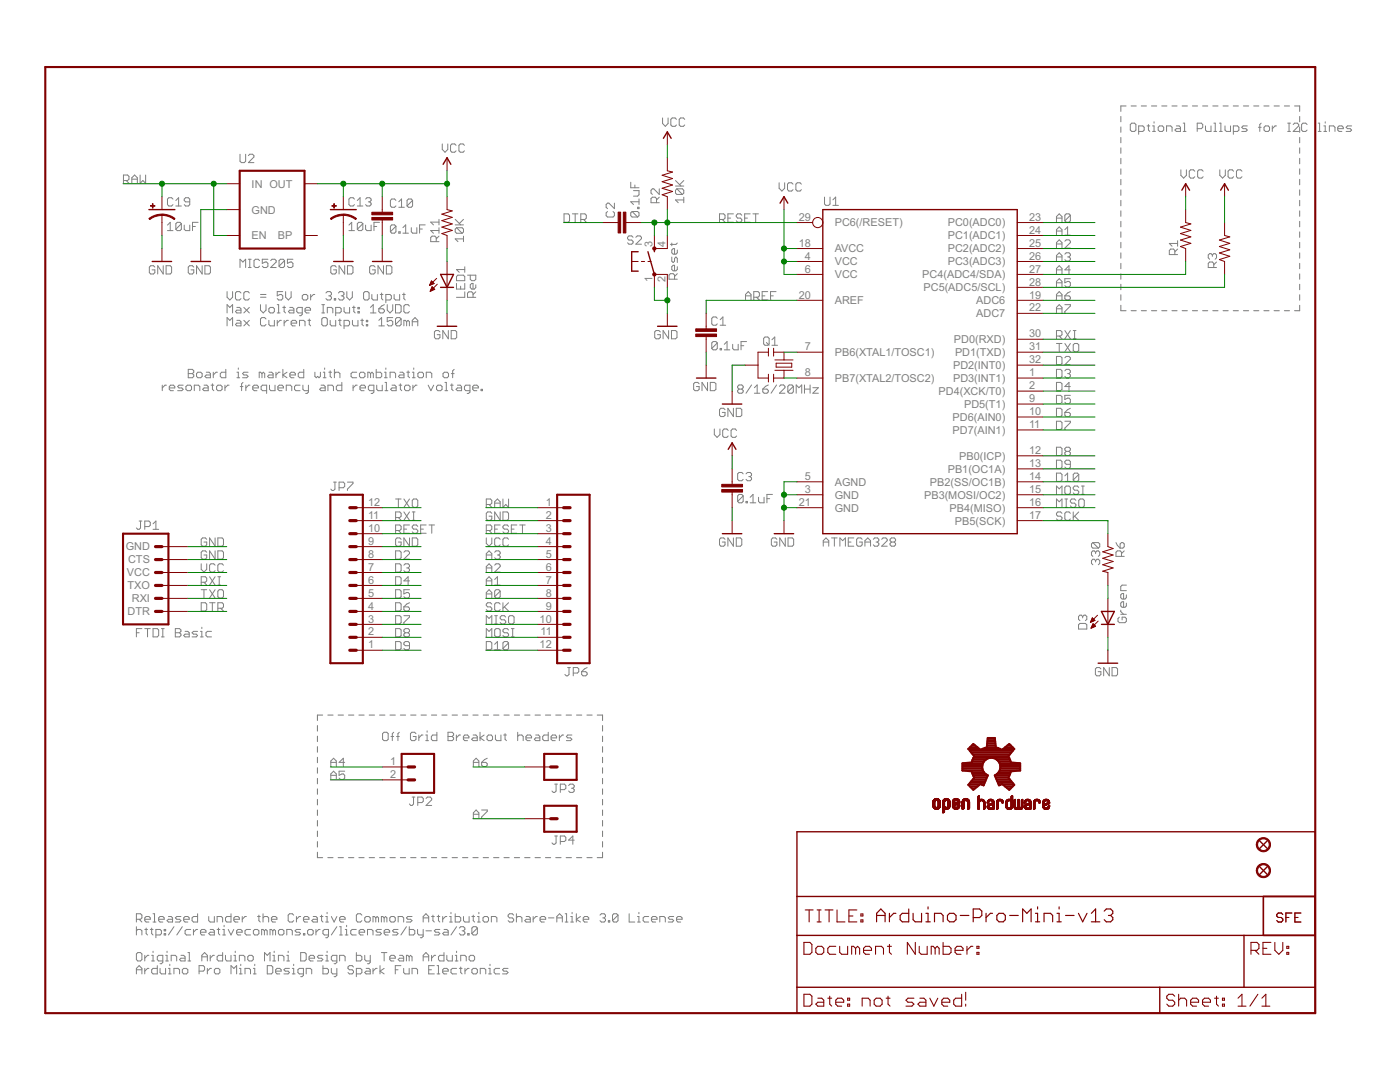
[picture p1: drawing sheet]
<svg xmlns="http://www.w3.org/2000/svg" width="279mm" height="216mm" viewBox="0 0 279 216" stroke-linecap="round" stroke-linejoin="round" font-family="sans-serif">
<defs><g id="words">
<g font-size="2.4" fill="#808080">
<text x="50.2" y="37.4">IN OUT</text>
<text x="50.2" y="42.6">GND</text>
<text x="50.2" y="47.8">EN</text>
<text x="55.5" y="47.8">BP</text>
<text x="159.4" y="44.1">29</text>
<text x="166.6" y="45.2">PC6(/RESET)</text>
<text x="189.2" y="47.8">PC1(ADC1)</text>
<text x="189.2" y="45.2">PC0(ADC0)</text>
<text x="205.4" y="46.6">24</text>
<text x="205.4" y="44.1">23</text>
<text x="130.2" y="49.2" transform="rotate(-90 130.2 49.2)">3</text>
<text x="132.8" y="49.2" transform="rotate(-90 132.8 49.2)">4</text>
<text x="159.4" y="49.2">18</text>
<text x="160.6" y="51.8">4</text>
<text x="166.6" y="52.9">VCC</text>
<text x="166.6" y="50.4">AVCC</text>
<text x="189.2" y="52.9">PC3(ADC3)</text>
<text x="189.2" y="50.4">PC2(ADC2)</text>
<text x="205.4" y="51.8">26</text>
<text x="205.4" y="49.2">25</text>
<text x="130.2" y="56.3" transform="rotate(-90 130.2 56.3)">1</text>
<text x="132.8" y="56.3" transform="rotate(-90 132.8 56.3)">2</text>
<text x="159.4" y="59.6">20</text>
<text x="160.6" y="54.4">6</text>
<text x="166.6" y="55.5">VCC</text>
<text x="184.1" y="55.5">PC4(ADC4/SDA)</text>
<text x="184.3" y="58.1">PC5(ADC5/SCL)</text>
<text x="205.4" y="59.6">19</text>
<text x="205.4" y="57">28</text>
<text x="205.4" y="54.4">27</text>
<text x="166.6" y="60.7">AREF</text>
<text x="194.8" y="63.3">ADC7</text>
<text x="194.8" y="60.7">ADC6</text>
<text x="205.4" y="62.2">22</text>
<text x="160.6" y="69.9">7</text>
<text x="166.6" y="71.1">PB6(XTAL1/TOSC1)</text>
<text x="190.4" y="68.5">PD0(RXD)</text>
<text x="190.6" y="71">PD1(TXD)</text>
<text x="205.4" y="69.9">31</text>
<text x="205.4" y="67.3">30</text>
<text x="160.6" y="75.1">8</text>
<text x="166.6" y="76.2">PB7(XTAL2/TOSC2)</text>
<text x="190.2" y="76.2">PD3(INT1)</text>
<text x="190.2" y="73.6">PD2(INT0)</text>
<text x="205.4" y="77.7">2</text>
<text x="205.4" y="75.1">1</text>
<text x="205.4" y="72.5">32</text>
<text x="187.3" y="78.8">PD4(XCK/T0)</text>
<text x="190.1" y="84">PD6(AIN0)</text>
<text x="192.4" y="81.4">PD5(T1)</text>
<text x="205.4" y="82.8">10</text>
<text x="205.4" y="80.3">9</text>
<text x="190.1" y="86.6">PD7(AIN1)</text>
<text x="205.4" y="85.4">11</text>
<text x="160.6" y="95.8">5</text>
<text x="189.1" y="94.3">PB1(OC1A)</text>
<text x="191.4" y="91.7">PB0(ICP)</text>
<text x="205.4" y="95.8">14</text>
<text x="205.4" y="93.2">13</text>
<text x="205.4" y="90.6">12</text>
<text x="73.5" y="100.9">12</text>
<text x="108.9" y="100.9">1</text>
<text x="159.4" y="100.9">21</text>
<text x="160.6" y="98.4">3</text>
<text x="166.6" y="99.5">GND</text>
<text x="166.6" y="96.9">AGND</text>
<text x="184.4" y="99.5">PB3(MOSI/OC2)</text>
<text x="185.6" y="96.9">PB2(SS/OC1B)</text>
<text x="205.4" y="100.9">16</text>
<text x="205.4" y="98.4">15</text>
<text x="73.5" y="106.1">10</text>
<text x="73.5" y="103.5">11</text>
<text x="108.9" y="103.5">2</text>
<text x="108.9" y="106.1">3</text>
<text x="166.6" y="102.1">GND</text>
<text x="189.5" y="102.1">PB4(MISO)</text>
<text x="190.6" y="104.7">PB5(SCK)</text>
<text x="205.4" y="103.5">17</text>
<text x="25.1" y="109.8">GND</text>
<text x="25.6" y="112.4">CTS</text>
<text x="73.5" y="113.9">7</text>
<text x="73.5" y="111.3">8</text>
<text x="73.5" y="108.7">9</text>
<text x="108.9" y="108.7">4</text>
<text x="108.9" y="111.3">5</text>
<text x="108.9" y="113.9">6</text>
<text x="25.3" y="115">VCC</text>
<text x="25.4" y="117.6">TXO</text>
<text x="73.5" y="119">5</text>
<text x="73.5" y="116.5">6</text>
<text x="108.9" y="116.5">7</text>
<text x="108.9" y="119">8</text>
<text x="25.4" y="122.8">DTR</text>
<text x="26.3" y="120.2">RXI</text>
<text x="73.5" y="124.2">3</text>
<text x="73.5" y="121.6">4</text>
<text x="107.7" y="124.2">10</text>
<text x="108.9" y="121.6">9</text>
<text x="73.5" y="129.4">1</text>
<text x="73.5" y="126.8">2</text>
<text x="107.7" y="129.4">12</text>
<text x="107.9" y="126.8">11</text>
<text x="77.9" y="152.7">1</text>
<text x="77.9" y="155.3">2</text>
</g>
</g></defs>
<g fill="none" stroke="#808080" stroke-width=".21">
<path d="M223.7 23.2v1.1M223.7 25.3v1.1M223.7 27.4v1.1M223.7 29.5v1.1M223.7 31.6v1.1M223.7 33.7v1.1M223.7 35.8v1.1M223.7 37.9v1.1M223.7 40v1.1M224.7 21.1h-1v1.1M225.7 21.1h1.1M227.8 21.1h1"/>
<path d="M229.8 21.1h1M231.9 21.1h1M233.9 21.1h1M235.9 21.1h1.1M238 21.1h1M240 21.1h1M242 21.1h1.1M244.1 21.1h1M246.1 21.1h1M248.2 21.1h1M250.2 21.1h1M252.2 21.1h1.1"/>
<path d="M254.3 21.1h1M256.3 21.1h1M258.4 21.1h1v1.1M259.4 23.2v1.1M259.4 25.3v1.1M259.4 27.4v1.1M259.4 29.5v1.1M259.4 31.6v1.1M259.4 33.7v1.1M259.4 35.8v1.1M259.4 37.9v1.1M259.4 40v1.1"/>
<path d="M223.7 42.1v1.1M223.7 44.2v1.1M223.7 46.3v1M223.7 48.4v1M223.7 50.5v1M223.7 52.6v1M223.7 54.7v1M223.7 56.7v1.1M223.7 58.8v1.1M259.4 42.1v1.1M259.4 44.2v1.1M259.4 46.3v1"/>
<path d="M259.4 48.4v1M259.4 50.5v1M259.4 52.6v1M259.4 54.7v1M259.4 56.7v1.1M259.4 58.8v1.1M223.7 60.9v1.1h1M225.7 62h1.1M227.8 62h1M229.8 62h1M231.9 62h1M233.9 62h1"/>
<path d="M235.9 62h1.1M238 62h1M240 62h1M242 62h1.1M244.1 62h1M246.1 62h1M248.2 62h1M250.2 62h1M252.2 62h1.1M254.3 62h1M256.3 62h1M259.4 60.9v1.1h-1"/>
<path d="M63.4 144.8v1.1M63.4 146.9v1.1M63.4 149v1.1M63.4 151.1v1.1M63.4 153.2v1.1M63.4 155.3v1.1M63.4 157.4v1.1M63.4 159.5v1.1M64.4 142.7h-1v1.1M65.4 142.7h1.1M67.5 142.7h1M69.6 142.7h1"/>
<path d="M71.6 142.7h1.1M73.7 142.7h1M75.8 142.7h1M77.8 142.7h1.1M79.9 142.7h1M82 142.7h1M84 142.7h1.1M86.1 142.7h1M88.2 142.7h1M90.2 142.7h1.1M92.3 142.7h1.1M94.4 142.7h1"/>
<path d="M96.4 142.7h1.1M98.5 142.7h1.1M100.6 142.7h1M102.7 142.7h1M104.7 142.7h1.1M106.8 142.7h1M108.9 142.7h1M110.9 142.7h1.1M113 142.7h1M115.1 142.7h1M117.1 142.7h1.1M119.2 142.7h1v1.1"/>
<path d="M120.2 144.8v1.1M120.2 146.9v1.1M120.2 149v1.1M120.2 151.1v1.1M120.2 153.2v1.1M120.2 155.3v1.1M120.2 157.4v1.1M120.2 159.5v1.1M63.4 161.6v1.1M63.4 163.7v1.1M63.4 165.8v1.1M63.4 167.9v1.1"/>
<path d="M63.4 170.1v1h1M65.4 171.1h1.1M67.5 171.1h1M69.6 171.1h1M71.6 171.1h1.1M73.7 171.1h1M75.8 171.1h1M77.8 171.1h1.1M79.9 171.1h1M82 171.1h1M84 171.1h1.1M86.1 171.1h1"/>
<path d="M88.2 171.1h1M90.2 171.1h1.1M92.3 171.1h1.1M94.4 171.1h1M96.4 171.1h1.1M98.5 171.1h1.1M100.6 171.1h1M102.7 171.1h1M104.7 171.1h1.1M106.8 171.1h1M108.9 171.1h1M110.9 171.1h1.1"/>
<path d="M113 171.1h1M115.1 171.1h1M117.1 171.1h1.1M120.2 170.1v1h-1M120.2 161.6v1.1M120.2 163.7v1.1M120.2 165.8v1.1M120.2 167.9v1.1"/>
</g>
<g fill="none" stroke="#808080" stroke-width=".2">
<path d="M24.6 36h.9l.2-.2v-.6l-.2-.3h-.9v1.7M25.2 36l.5 .6M26.3 36.6v-1.1l.6-.6 .5 .6v1.1M26.3 35.8h1.1M28 34.9v1.7l.5-.6 .6 .6v-1.7M34.5 39.7l-.3-.2h-.5l-.3 .2v1.1l.3 .3h.5l.3-.3M47.9 30.8v1.4l.3 .2h.5l.3-.2v-1.4M49.6 31.1l.2-.3h.6l.3 .3v.2l-1.1 1.1h1.1M70.7 39.7l-.2-.2h-.6l-.3 .2v1.1l.3 .3h.6l.2-.3M73 39.7l.2-.2h.6l.3 .2v.3l-.3 .3M79 40l-.3-.3h-.5l-.3 .3v1.1l.3 .3h.5l.3-.3M82.3 40v1.1l-.2 .3h-.6l-.3-.3"/>
<path d="M82.3 40l-.2-.3h-.6l-.3 .3v1.1M82.3 40l-1.1 1.1M88.3 28.7v1.1l.5 .6 .6-.6v-1.1M91 29l-.3-.3h-.5l-.3 .3v1.1l.3 .3h.5l.3-.3M92.7 29l-.3-.3h-.5l-.3 .3v1.1l.3 .3h.5l.3-.3M125.9 36.4v1.1h1.6M126.4 38h1.1v.9l-.2 .2h-.9M126.7 36.9v.6M127.5 39.7v1.1M131.6 37.7v1.1l-1.1-1.1h-.3l-.3 .3v.5l.3 .3M131.6 39.3l-.6 .6M132.2 23.5v1.1l.6 .6 .5-.6v-1.1"/>
<path d="M134.8 37.1h1.7M134.8 36l1.1 1.1M135 23.8l-.3-.3h-.5l-.3 .3v1.1l.3 .3h.5l.3-.3M135.1 37.7h1.1l.3 .3v.5l-.3 .3M135.1 37.7l-.3 .3v.5l.3 .3h1.1M135.1 37.7l1.1 1.1M136.5 39.9h-1.7l.6 .5M136.5 39.3v1.1M136.5 36l-.9 .9M136.7 23.8l-.3-.3h-.6l-.2 .3v1.1l.2 .3h.6l.3-.3M155.5 36.5v1.1l.5 .5 .6-.5v-1.1M158.3 36.7l-.3-.2h-.6l-.2 .2v1.1l.2 .3h.6l.3-.3"/>
<path d="M159.9 36.7l-.2-.2h-.6l-.3 .2v1.1l.3 .3h.6l.2-.3M164.5 39.3v1.4l.3 .3h.6l.3-.3v-1.4M166.2 39.9l.6-.6v1.7M225.6 24.8l.3-.2h.5l.3 .2v1.2l-.3 .2h-.5l-.3-.2zM227.2 26.2h.9l.2-.2v-.6l-.2-.3h-.9v1.7M228.9 25.1h.6M229.2 24.8v1.2l.3 .2M230 26.2h.6M230 25.1h.3v1.1M230.3 24.3v.3M231.1 25.4l.3-.3h.6l.2 .3v.6l-.2 .2h-.6l-.3-.2zM232.8 26.2v-1.1h.8l.3 .3v.8"/>
<path d="M234.8 25.1h.5l.3 .3v.8h-.8l-.3-.2 .3-.3h.8M235.7 33.9v1.1l.5 .5 .6-.5v-1.1M236.1 24.6h.3v1.6M236.1 26.2h.6M238.4 34.2l-.2-.3h-.6l-.3 .3v1.1l.3 .2h.6l.2-.2M238.9 25.7h.9l.2-.3v-.6l-.2-.2h-.9v1.6M240.1 34.2l-.3-.3h-.5l-.3 .3v1.1l.3 .2h.5l.3-.2M240.6 25.1v.9l.3 .2h.8v-1.1M242.3 24.6h.2v1.6M242.3 26.2h.5M243.4 24.6h.2v1.6M243.4 26.2h.5"/>
<path d="M243.4 33.9v1.1l.6 .5 .5-.5v-1.1M244.5 25.1v.9l.3 .2h.8v-1.1M246.1 26.2h.9l.2-.2v-.6l-.2-.3h-.9v1.7M246.2 34.2l-.3-.3h-.5l-.3 .3v1.1l.3 .2h.5l.3-.2M247.9 34.2l-.3-.3h-.6l-.2 .3v1.1l.2 .2h.6l.3-.2M248.9 25.1h-.8l-.3 .3 .3 .3h.5l.3 .3-.3 .2h-.8M251.1 25.4h.6M251.7 24.6l-.3 .2v1.4M252.3 25.4l.2-.3h.6l.3 .3v.6l-.3 .2h-.6l-.2-.2zM253.9 25.1v1.1M254.7 25.1h-.2l-.6 .6M257 24.6h.5"/>
<path d="M257 26.2h.5M257.3 24.6v1.6M258.1 24.8l.3-.2h.5l.3 .2v.3l-1.1 1.1h1.1M260.9 24.8l-.3-.2h-.6l-.2 .2v1.2l.2 .2h.6l.3-.2M263.1 24.6h.3v1.6M263.1 26.2h.6M264.2 26.2h.6M264.2 25.1h.3v1.1M264.5 24.3v.3M265.3 26.2v-1.1h.8l.3 .3v.8M267 25.7h1.1v-.3l-.3-.3h-.5l-.3 .3v.6l.3 .2h.5M269.7 25.1h-.8l-.3 .3 .3 .3h.6l.2 .3-.2 .2h-.9"/>
<path d="M30.9 53.3l-.3-.3h-.5l-.3 .3v1.1l.3 .3h.5l.3-.3v-.6h-.5M32.6 53v1.7l-1.1-1.7v1.7M33.1 53h.9l.2 .3v1.1l-.2 .3h-.9zM33.4 46h1.1M33.4 44.9l.6-.5v1.6M35.1 41.1h1.1M35.1 40l.5-.5v1.6M36.2 44.6v1.1l-.3 .3h-.5l-.3-.3M36.2 44.6l-.3-.2h-.5l-.3 .2v1.1M36.2 44.6l-1.1 1.1M36.8 44.9v.8l.2 .3h.9v-1.1M37.9 40.3h-.9l-.2-.3v-.3l.2-.2h.6l.3 .2v1.1l-.3 .3h-.6l-.2-.3"/>
<path d="M38.4 45.2h.6M38.7 53.3l-.3-.3h-.6l-.2 .3v1.1l.2 .3h.6l.3-.3v-.6h-.6M39.5 44.4h-1.1v1.6M40.3 53v1.7l-1.1-1.7v1.7M40.9 53h.8l.3 .3v1.1l-.3 .3h-.8zM45.3 58.2v1.1l.6 .6 .5-.6v-1.1M47.9 53.4v-1.7l.6 .6 .5-.6v1.7M48.1 58.5l-.3-.3h-.5l-.3 .3v1.1l.3 .3h.5l.3-.3M49.6 53.4h.5M49.6 51.7h.5M49.8 58.5l-.3-.3h-.6l-.2 .3v1.1l.2 .3h.6l.3-.3M49.8 51.7v1.7"/>
<path d="M51.8 52l-.3-.3h-.5l-.3 .3v1.1l.3 .3h.5l.3-.3M52 59.3h1.1M52 58.8h1.1M53.5 51.7h-1.2v.9l.6-.3h.3l.3 .3v.5l-.3 .3h-.6l-.3-.3M54 52l.3-.3h.5l.3 .3v.3l-1.1 1.1h1.1M56.4 58.2h-1.1v.8l.9-.2 .2 .2v.6l-.2 .3h-.6l-.3-.3M56.8 52l-.3-.3h-.5l-.3 .3v1.1M56.8 52v1.1l-.3 .3h-.5l-.3-.3M56.8 52l-1.1 1.1M57 58.2v1.1l.6 .6 .5-.6v-1.1M58.5 51.7h-1.1v.9l.5-.3h.3l.3 .3v.5l-.3 .3h-.6l-.2-.3M60.6 58.8h.6l.2 .2v.6l-.2 .3h-.6l-.3-.3v-.6z"/>
<path d="M62 58.8v1.1M62.8 58.8h-.3l-.5 .5M65 58.5l.3-.3h.6l.2 .3v.3l-.2 .2M65.6 59h.3M65.9 59l.2 .3v.3l-.2 .3h-.6l-.3-.3M66.7 59.6h.3v.3h-.3zM67.1 53.3l-.3-.3h-.5l-.3 .3v1.1l.3 .3h.5l.3-.3v-.6h-.5M67.5 58.5l.3-.3h.6l.2 .3v.3l-.2 .2M68.1 59h.3M68.4 59l.2 .3v.3l-.2 .3h-.6l-.3-.3M68.8 53v1.7l-1.1-1.7v1.7M69.2 58.2v1.1l.6 .6 .5-.6v-1.1"/>
<path d="M69.3 53h.9l.2 .3v1.1l-.2 .3h-.9zM69.6 44.9l.6-.5v1.6M69.6 46h1.1M71.3 40l.6-.5v1.6M71.3 41.1h1.1M72.4 44.6l-.3-.2h-.5l-.3 .2v1.1M72.4 44.6v1.1l-.3 .3h-.5l-.3-.3M72.4 44.6l-1.1 1.1M72.8 58.2h.6l.3 .3v1.1l-.3 .3h-.6l-.2-.3v-1.1zM73 44.9v.8l.2 .3h.9v-1.1M73.5 40.3h.3M73.8 40.3l.3 .3v.2l-.3 .3h-.6l-.2-.3"/>
<path d="M74.2 58.8v.8l.3 .3h.8v-1.1M74.6 45.2h.6M74.9 53.3l-.3-.3h-.6l-.2 .3v1.1l.2 .3h.6l.3-.3v-.6h-.6M75.7 44.4h-1.1v1.6M75.9 58.8h.5M76.2 58.5v1.1l.2 .3M76.5 53v1.7l-1.1-1.7v1.7M77 59.9h.8l.3-.3v-.6l-.3-.2h-.8v1.6M77.1 53h.8l.3 .3v1.1l-.3 .3h-.8zM78.7 58.8v.8l.2 .3h.9v-1.1M79 45.1l-.3-.2h-.5l-.3 .2v1.1M79 45.1v1.1l-.3 .3h-.5l-.3-.3"/>
<path d="M79 45.1l-1.1 1.1M79.6 46.2h.3v.3h-.3zM79.6 41.4h1.1M79.6 40.3l.5-.6v1.7M80.3 58.8h.6M80.4 46.5h1.1M80.4 45.4l.6-.5v1.6M80.6 58.5v1.1l.3 .3M82.1 45.4v.8l.3 .3h.8v-1.1M83.7 45.7h.6M84.9 44.9h-1.2v1.6M87.1 48.2v-.8l-.3-.3h-.6l-.2 .3v.8h1.6"/>
<path d="M87.6 46h-1.6l.5 .5M87.6 47.1l-.5 .6M87.6 43.8v1.1M87.6 45.4v1.1M87.6 44.3h-1.6l.5 .6M90.8 44.9h1.7M90.8 43.8l1.1 1.1M91.1 55.2l.3-.3h1.1l.3 .3v.8h-1.7zM91.1 56.6v1.1h1.7v-1.1M91.1 45.4h1.1l.3 .3v.6l-.3 .2M91.1 45.4l-.3 .3v.6l.3 .2h1.1M91.1 45.4l1.1 1.1"/>
<path d="M91.9 57.1v.6M92.5 47.1v1.1M92.5 47.7h-1.7l.6 .5M92.5 43.8l-.8 .8M92.8 58.2v1.1h-1.7M92.8 53.2v1.1M92.8 53.8h-1.7l.6 .5M93.3 54.9h1.7v.8l-.3 .3h-.6l-.2-.3v-.8M94.4 59.3v-.8l-.3-.3h-.5l-.3 .3v.8h1.7M95 56.8v.6l-.3 .3h-.6l-.2-.3v-.6l.2-.2h.3v1.1M95 58.2l-.6 .6M112.6 42.7h.8l.3 .2v1.2l-.3 .2h-.8z"/>
<path d="M114.2 42.7h1.1M114.8 42.7v1.6M115.9 43.8h.8l.3-.3v-.6l-.3-.2h-.8v1.6M116.5 43.8l.5 .5M121.2 42.2l-.2 .3v.5l.2 .3h1.1l.3-.3v-.5l-.3-.3M122.6 40.5v1.1l-1.1-1.1h-.3l-.2 .3v.6l.2 .2M126.2 42.2l-.3 .3v.5l.3 .3h1.1M126.2 42.2h1.1l.2 .3v.5l-.2 .3M126.2 42.2l1.1 1.1M126.3 47.3l-.2-.2h-.6l-.3 .2v.3l.3 .3h.6l.2 .3v.3l-.2 .2h-.6l-.3-.2M126.9 47.3l.3-.2h.5l.3 .2v.3l-1.1 1.1h1.1M127.3 41.4h.2v.2h-.2z"/>
<path d="M127.5 40.3h-1.6l.5 .5M131 40.4v-.8l-.3-.3h-.5l-.3 .3v.8h1.7M134.1 51.3v.8l.2 .3 .3-.3v-.5l.3-.3 .3 .3v.8M134.1 48.5v.5M134.6 55.7v-.8l-.3-.3h-.5l-.3 .3v.8h1.7M135.2 49.9v.5l-.3 .3h-.6l-.2-.3v-.5l.2-.3h.3v1.1M135.2 53.2v.6l-.3 .2h-.6l-.2-.2v-.6l.2-.3h.3v1.1M135.2 54.6l-.6 .6M135.2 48.5l-.3 .3h-1.1M143.6 43.8h.8l.3-.3v-.6l-.3-.2h-.8v1.6M144.1 43.8l.6 .5M145.3 43.5h.5"/>
<path d="M146.4 42.7h-1.1v1.6h1.1M148 42.9l-.2-.2h-.6l-.3 .2v.3l.3 .3h.6l.2 .3v.3l-.2 .2h-.6l-.3-.2M148.6 43.5h.6M148.8 59h1.1M148.8 59.9v-1.1l.5-.6 .6 .6v1.1M149.7 42.7h-1.1v1.6h1.1M150.3 42.7h1.1M150.4 59.3h.9l.3-.3v-.5l-.3-.3h-.9v1.7M150.8 42.7v1.6M151 59.3l.6 .6M152.1 59h.6M153.2 58.2h-1.1v1.7h1.1"/>
<path d="M153.8 59h.5M154.9 58.2h-1.1v1.7M166.2 41h1.1M210.8 59h1.1M210.8 53.8h1.1M210.8 43.5h1.1M210.8 44.3v-1.1l.6-.5 .5 .5v1.1M210.8 46.9v-1.1l.6-.5 .5 .5v1.1M210.8 49.5v-1.1l.6-.5 .5 .5v1.1M210.8 52.1v-1.1l.6-.6 .5 .6v1.1M210.8 54.7v-1.1l.6-.6 .5 .6v1.1M210.8 57.3v-1.1l.6-.6 .5 .6v1.1"/>
<path d="M210.8 59.9v-1.1l.6-.6 .5 .6v1.1M210.8 56.4h1.1M210.8 51.3h1.1M210.8 48.7h1.1M210.8 46.1h1.1M212.5 59h.8l.3 .3v.3l-.3 .3h-.5l-.3-.3zM212.5 48.1l.3-.2h.5l.3 .2v.3l-1.1 1.1h1.1M212.5 50.7l.3-.3h.5l.3 .3v.3l-.3 .3M212.5 45.8l.6-.5v1.6M212.5 46.9h1.1M213.1 51.3h.2M213.3 51.3l.3 .2v.3l-.3 .3h-.5l-.3-.3"/>
<path d="M213.6 42.9v1.2l-.3 .2h-.5l-.3-.2M213.6 53.8h-1.1l.8-.8v1.7M213.6 42.9l-.3-.2h-.5l-.3 .2v1.2M213.6 55.6h-1.1v.8l.6-.2h.2l.3 .2v.6l-.3 .3h-.5l-.3-.3M213.6 42.9l-1.1 1.2M213.6 58.2l-.5 .3-.6 .5M234.5 50.8v-.8l-.3-.3h-.6l-.2 .3v.8h1.6M235 49.7l-.5 .5M235 48.6h-1.6l.5 .5M235 48v1.1M242 50.9l-.3-.3h-.3l-.3 .3v.5l.3 .3M242 50.9l.2-.3h.3l.3 .3v.5l-.3 .3"/>
<path d="M242 50.9v.3M242.2 53.4v-.8l-.2-.3h-.6l-.3 .3v.8h1.7M242.8 52.3l-.6 .5M32.4 76.9v1.1M33.2 76.9h-.3l-.5 .5M33.8 77.4h1.1v-.3l-.3-.2h-.5l-.3 .2v.6l.3 .3h.5M36.6 76.9h-.9l-.2 .2 .2 .3h.6l.3 .3-.3 .3h-.8M37.1 77.1l.3-.2h.6l.2 .2v.6l-.2 .3h-.6l-.3-.3zM37.6 73.7h.8l.3 .3v.3l-.3 .2 .3 .3v.3l-.3 .3h-.8zM37.6 74.5h.8M38.8 78v-1.1h.8l.3 .2v.9M39.2 74.5l.3-.2h.6l.2 .2v.6l-.2 .3h-.6l-.3-.3z"/>
<path d="M40.7 76.9h.6l.3 .2v.9h-.9l-.3-.3 .3-.3h.9M41.2 74.3h.5l.3 .2v.9h-.8l-.3-.3 .3-.3h.8M42.1 76.9h.6M42.4 76.6v1.1l.3 .3M42.6 74.3v1.1M43.4 74.3h-.3l-.5 .5M43.5 76.9h.5l.3 .2v.6l-.3 .3h-.5l-.3-.3v-.6zM44.9 76.9v1.1M45.1 73.7v1.7h-.9l-.2-.3v-.6l.2-.2h.9M45.3 62.4v-1.6l.6 .5 .5-.5v1.6M45.3 65v-1.6l.6 .5 .5-.5v1.6M45.7 76.9h-.3l-.5 .5"/>
<path d="M47.3 61.3h.5l.3 .3v.8h-.8l-.3-.2 .3-.3h.8M47.3 63.9h.5l.3 .3v.8h-.8l-.3-.3 .3-.2h.8M47.3 75.4h.5M47.3 74.3h.3v1.1M47.6 73.4v.3M47.9 77.1h.6M48.5 76.3l-.3 .3v1.4M48.7 61.3l1.1 1.1M48.7 63.9l1.1 1.1M49.1 76.9v1.1M49.5 74.3h-.8l-.3 .2 .3 .3h.5l.3 .3-.3 .3h-.8M49.8 61.3l-1.1 1.1"/>
<path d="M49.8 63.9l-1.1 1.1M49.9 76.9h-.3l-.5 .5M50.4 77.4h1.2v-.3l-.3-.2h-.6l-.3 .2v.6l.3 .3h.6M52 60.8v1.1l.5 .5 .6-.5v-1.1M52.3 74.5l-.3-.2h-.3v1.1M52.3 74.5v.9M52.3 74.5l.3-.2 .2 .2v.9M53.1 63.6l-.3-.2h-.5l-.3 .2v1.1l.3 .3h.5l.3-.3M53.2 78h-.8l-.3-.3v-.6l.3-.2h.8v1.6M53.7 63.9v.8l.2 .3h.9v-1.1M53.7 74.3h.5l.3 .2v.9h-.8l-.3-.3 .3-.3h.8M53.8 76.9v.8l.3 .3h.8v-1.1"/>
<path d="M53.9 61.3h.6l.3 .3v.6l-.3 .2h-.6l-.2-.2v-.6zM55.1 74.3v1.1M55.3 62.4h.6M55.3 60.8h.3v1.6M55.3 63.9v1.1M55.5 77.4h1.1v-.3l-.3-.2h-.6l-.2 .2v.6l.2 .3h.6M55.9 74.3h-.3l-.5 .5M56.2 63.9h-.3l-.6 .6M56.4 61.3h.6M56.5 73.7v1.7M56.7 61.1v1.1l.3 .2M56.7 63.9v1.1"/>
<path d="M57.1 78v-1.1h.9l.2 .2v.9M57.3 74.3l-.8 .5 .8 .6M57.6 63.9h-.3l-.6 .6M57.8 61.3h.6l.3 .3v.8h-.9l-.2-.2 .2-.3h.9M57.8 74.8h1.1v-.3l-.2-.2h-.6l-.3 .2v.6l.3 .3h.6M58.1 64.5h1.1v-.3l-.3-.3h-.5l-.3 .3v.5l.3 .3h.5M59.8 65v-1.1h.8l.3 .3v.8M59.9 76.9h-.8l-.3 .2v.6l.3 .3h.8M60.3 62.4h-.8l-.3-.2v-.6l.3-.3h.8v1.4l-.3 .3h-.2M60.5 76.9v.8l.2 .3h.9M60.6 73.7v1.7h-.8l-.3-.3v-.6l.3-.2h.8M60.9 61.9h1.1v-.3l-.3-.3h-.5l-.3 .3v.6l.3 .2h.5"/>
<path d="M61.4 63.9h.6M61.6 76.9v1.3l-.3 .3h-.3M61.7 63.6v1.1l.3 .3M62.8 74.3v.8l.3 .3 .3-.3 .3 .3 .2-.3v-.8M64.1 76.9h.5l.3 .2v.9h-.8l-.3-.3 .3-.3h.8M64.2 62.4h.6M64.2 60.8h.6M64.2 63.6l.3-.2h.5l.3 .2v1.1l-.3 .3h-.5l-.3-.3zM64.5 60.8v1.6M64.5 75.4h.6M64.5 74.3h.3v1.1M64.8 73.4v.3"/>
<path d="M65.3 62.4v-1.1h.8l.3 .3v.8M65.4 78v-1.1h.9l.2 .2v.9M65.6 74.3h.6M65.9 63.9v.8l.3 .3h.8v-1.1M65.9 74v1.1l.3 .3M66.7 74.5l.3-.2h.6l.2 .2v.9M66.7 73.7v1.7M67 62.4h.8l.3-.2v-.6l-.3-.3h-.8v1.7M67.5 63.9h.6M67.8 63.6v1.1l.3 .3M68.2 76.3v1.7h-.8l-.3-.3v-.6l.3-.2h.8M68.7 61.3v.9l.2 .2h.9v-1.1"/>
<path d="M68.7 65h.8l.3-.3v-.5l-.3-.3h-.8v1.7M70.3 61.3h.6M70.3 63.9v.8l.3 .3h.8v-1.1M70.5 76.9v1.1M70.6 61.1v1.1l.3 .2M71.2 74.3h-.9l-.2 .2v.6l.2 .3h.9M71.3 76.9h-.3l-.5 .5M71.4 61.3h.3v.3h-.3zM71.4 62.2h.3v.2h-.3zM71.7 74.5l.3-.2h.6l.2 .2v.6l-.2 .3h-.6l-.3-.3zM71.8 77.4h1.1v-.3l-.2-.2h-.6l-.3 .2v.6l.3 .3h.6M72 63.9h.5"/>
<path d="M72.3 63.6v1.1l.2 .3M73.1 63.9h.3v.3h-.3zM73.1 64.7h.3v.3h-.3zM73.9 62.4h1.1M73.9 61.3l.6-.5v1.6M74 74.5l.2-.2 .3 .2v.9M74 74.5l-.3-.2h-.3v1.1M74 74.5v.9M74.6 78h-.8l-.3-.3v-.6l.3-.2h.8v1.3l-.3 .3h-.2M75.1 73.7v1.7h.8l.3-.3v-.6l-.3-.2h-.8M75.2 76.9v.8l.3 .3h.8v-1.1M75.6 61.6h.8l.3 .3v.3l-.3 .2h-.5l-.3-.2z"/>
<path d="M75.6 65h1.1M75.6 63.9l.6-.5v1.6M76.7 60.8l-.5 .3-.6 .5M76.7 75.4h.6M76.7 74.3h.3v1.1M76.8 78h.6M76.8 76.3h.3v1.7M77 73.4v.3M77.3 60.8v1.1l.5 .5 .6-.5v-1.1M77.9 75.4v-1.1h.8l.3 .2v.9M78.2 76.9h.6l.3 .2v.9h-.9l-.2-.3 .2-.3h.9M78.4 63.4h-1.1v.8l.5-.3h.3l.3 .3v.5l-.3 .3h-.5l-.3-.3"/>
<path d="M78.9 60.8h.9l.3 .3v1.1l-.3 .2h-.9zM79.6 76.9h.6M79.8 74.3h.5l.3 .2v.9h-.8l-.3-.3 .3-.3h.8M79.9 76.6v1.1l.3 .3M80.1 63.6l-.3-.2h-.6l-.3 .2v1.1M80.1 63.6v1.1l-.3 .3h-.6l-.3-.3M80.1 63.6l-1.2 1.1M81 76.9h.6l.2 .2v.6l-.2 .3h-.6l-.3-.3v-.6zM81.2 64.2l-.3-.3h-.3v1.1M81.2 64.2v.8M81.2 64.2l.2-.3 .3 .3v.8M81.2 74.3h.5"/>
<path d="M81.4 74v1.1l.3 .3M81.7 61.1l-.3-.3h-.5l-.3 .3v1.1l.3 .2h.5l.3-.2M82.3 64.2h1.1M82.3 65v-1.1l.5-.5 .6 .5v1.1M82.3 75.4h.5M82.3 74.3h.3v1.1M82.4 76.9v1.1M82.6 73.4v.3M83.2 76.9h-.2l-.6 .5M83.4 74.5l.3-.2h.5l.3 .2v.6l-.3 .3h-.5l-.3-.3zM85.1 75.4v-1.1h.8l.3 .2v.9M85.4 76.9l.6 1.1 .6-1.1"/>
<path d="M87.4 76.9h.5l.3 .2v.6l-.3 .3h-.5l-.3-.3v-.6zM87.8 66.2l-.3-.2h-.5l-.3 .2v1.1l.3 .3h.5l.3-.3v-.5h-.6M88.4 74.5l.3-.2h.5l.3 .2v.6l-.3 .3h-.5l-.3-.3zM88.8 78h.5M88.8 76.3h.3v1.7M89.5 66v1.6l-1.1-1.6v1.6M89.9 76.9h.5M90 66h.9l.2 .2v1.1l-.2 .3h-.9zM90.1 74.5h.5M90.2 76.6v1.1l.2 .3M90.6 73.7l-.3 .3v1.4M91.3 76.9h.5l.3 .2v.9h-.8l-.3-.3 .3-.3h.8"/>
<path d="M93.8 78h-.8l-.3-.3v-.6l.3-.2h.8v1.3l-.3 .3h-.3M94.3 77.4h1.2v-.3l-.3-.2h-.6l-.3 .2v.6l.3 .3h.6M96 77.7h.3v.3h-.3zM131.8 66.2l-.3-.2h-.6l-.2 .2v1.1l.2 .3h.6l.3-.3v-.5h-.6M133.4 66v1.6l-1.1-1.6v1.6M134 66h.8l.3 .2v1.1l-.3 .3h-.8zM139.5 76.6l-.2-.3h-.6l-.3 .3v1.1l.3 .3h.6l.2-.3v-.6h-.5M141.2 76.3v1.7l-1.1-1.7v1.7M141.8 76.3h.8l.3 .3v1.1l-.3 .3h-.8zM143.2 63.5l-.3-.3h-.6l-.3 .3v1.1l.3 .3h.6l.3-.3M143.2 68.4l-.3-.2h-.6l-.3 .2v1.1M143.2 68.4v1.1l-.3 .3h-.6l-.3-.3"/>
<path d="M143.2 68.4l-1.2 1.1M143.7 69.5h.3v.3h-.3zM143.7 64.9h1.1M143.7 63.8l.6-.6v1.7M144.5 69.8h1.1M144.5 68.7l.6-.5v1.6M146.2 68.7v.8l.3 .3h.8v-1.1M147.5 77.6l-.3-.2v-.3l.3-.3h.5l.3 .3v.3l-.3 .2M147.5 77.6l-.3 .3v.3l.3 .3h.5l.3-.3v-.3l-.3-.3M147.5 77.6h.5M147.9 69h.5M149 68.2h-1.1v1.6"/>
<path d="M150 76.8l-1.1 1.7M150.6 78.5h1.1M150.6 77.4l.5-.6v1.7M152.2 77.6h.9l.2 .3v.3l-.2 .3h-.6l-.3-.3zM152.7 67.2h.5l.3 .3v1.1l-.3 .3h-.5l-.3-.3v-1.1zM153 68.3l.5 .6M153.3 76.8l-.5 .3-.6 .5M154.1 68.9h1.1M154.1 67.8l.5-.6v1.7M155 76.8l-1.1 1.7M155.6 77.1l.2-.3h.6l.3 .3v.3l-1.1 1.1h1.1M158.3 77.1l-.2-.3h-.6l-.3 .3v1.1"/>
<path d="M158.3 77.1v1.1l-.2 .3h-.6l-.3-.3M158.3 77.1l-1.1 1.1M158.9 78.5v-1.7l.5 .6 .6-.6v1.7M160.5 77.6h1.2M160.5 76.8v1.7M161.7 76.8v1.7M162.2 77.4h1.1l-1.1 1.1h1.1M210.8 61.6h1.1M210.8 73.7h.9l.2 .3v1.1l-.2 .3h-.9zM210.8 76.3h.9l.2 .3v1.1l-.2 .3h-.9zM210.8 67.1h.9l.2-.3v-.6l-.2-.2h-.9v1.6M210.8 62.4v-1.1l.6-.5 .5 .5v1.1"/>
<path d="M210.8 71.1h.9l.2 .3v1.1l-.2 .3h-.9zM210.8 78.9h.9l.2 .3v1.1l-.2 .2h-.9zM210.8 68.5h1.1M211.4 68.5v1.7M211.4 67.1l.5 .5M212.5 60.8h1.1v.3l-1.1 1.1v.2M212.5 74l.3-.3h.5l.3 .3v.3l-.3 .2M212.5 71.4l.3-.3h.5l.3 .3v.3l-1.1 1.1h1.1M212.5 68.5l1.1 1.7M212.5 66l1.1 1.6M213.1 74.5h.2M213.3 74.5l.3 .3v.3l-.3 .3h-.5l-.3-.3"/>
<path d="M213.6 77.1h-1.1l.8-.8v1.7M213.6 78.9h-1.1v.8l.6-.3h.2l.3 .3v.6l-.3 .2h-.5l-.3-.2M213.6 68.5l-1.1 1.7M213.6 66l-1.1 1.6M214.2 68.8l.3-.3h.5l.3 .3v1.1l-.3 .3h-.5l-.3-.3zM214.2 66h.5M214.2 67.6h.5M214.5 66v1.6M66.6 96.2h.5M66.8 96.2v1.4l-.2 .3h-.3l-.3-.3M67.7 97.3h.8l.3-.3v-.5l-.3-.3h-.8v1.7M69.3 96.2h1.1v.3l-1.1 1.1v.3"/>
<path d="M79 99.6h1.1M79.5 99.6v1.6M80.6 99.6l1.1 1.6M81.7 99.6l-1.1 1.6M82.5 99.6h.6l.3 .2v1.1l-.3 .3h-.6l-.2-.3v-1.1zM100.4 99.6v1.6l.5-.5 .6 .5v-1.6M142.6 85.6v1.1l.5 .6 .6-.6v-1.1M144.7 81.7l-.3-.2h-.5l-.3 .2v1.1l.3 .3h.5l.3-.3v-.5h-.6M145.3 85.9l-.2-.3h-.6l-.3 .3v1.1l.3 .3h.6l.2-.3M146.4 81.5v1.6l-1.1-1.6v1.6M146.9 81.5h.9l.2 .2v1.1l-.2 .3h-.9zM147 85.9l-.3-.3h-.5l-.3 .3v1.1l.3 .3h.5l.3-.3"/>
<path d="M148.3 94.6l-.3-.3h-.5l-.3 .3v1.1l.3 .2h.5l.3-.2M148.3 99l-.3-.3h-.5l-.3 .3v1.1M148.3 99v1.1l-.3 .2h-.5l-.3-.2M148.3 99l-1.1 1.1M148.9 94.6l.3-.3h.5l.3 .3v.2l-.3 .3M149.4 95.1h.3M149.7 99.2l.6-.5v1.6M149.7 95.1l.3 .3v.3l-.3 .2h-.5l-.3-.2M151.4 99.2v.9l.3 .2h.8v-1.1M153.1 99.5h.5M154.2 98.7h-1.1v1.6M210.8 81.5h.9l.2 .2v1.1l-.2 .3h-.9z"/>
<path d="M210.8 84.1h.9l.2 .2v1.1l-.2 .3h-.9zM210.8 89.2h.9l.2 .3v1.1l-.2 .3h-.9zM210.8 91.8h.9l.2 .3v1.1l-.2 .3h-.9zM210.8 94.4h.9l.2 .3v1.1l-.2 .3h-.9zM210.8 98.6v-1.6l.6 .5 .5-.5v1.6M212.5 97.3l.3-.3h.5l.3 .3v1.1l-.3 .2h-.5l-.3-.2zM212.5 82.3h.8l.3 .3v.2l-.3 .3h-.5l-.3-.3zM212.5 84.1h1.1v.2l-1.1 1.1v.3M212.5 99.6h.6M212.5 95l.6-.6v1.7M212.5 96.1h1.1M212.8 90.1l-.3-.3v-.3l.3-.3h.5l.3 .3v.3l-.3 .3"/>
<path d="M212.8 90.1l-.3 .2v.3l.3 .3h.5l.3-.3v-.3l-.3-.2M212.8 99.6v1.6M212.8 90.1h.5M213.6 92.6h-.8l-.3-.2v-.3l.3-.3h.5l.3 .3v1.1l-.3 .3h-.5l-.3-.3M213.6 81.5l-.5 .2-.6 .6M214.7 99.8l-.3-.2h-.5l-.3 .2v.3l.3 .3h.5l.3 .3v.2l-.3 .3h-.5l-.3-.3M215.3 97.3l-.3-.3h-.5l-.3 .3v.2l.3 .3h.5l.3 .3v.3l-.3 .2h-.5l-.3-.2M215.3 94.7l-.3-.3h-.5l-.3 .3v1.1M215.3 99.8l.3-.2h.5l.3 .2v1.1l-.3 .3h-.5l-.3-.3zM215.3 94.7v1.1l-.3 .3h-.5l-.3-.3M215.3 94.7l-1.1 1.1M215.8 98.6h.6"/>
<path d="M215.8 97h.6M216.1 97v1.6M27.8 104h.5M28 104v1.3l-.2 .3h-.3l-.3-.3M28.9 105.1h.8l.3-.3v-.6l-.3-.2h-.8v1.6M30.5 104.5l.6-.5v1.6M30.5 105.6h1.2M40.2 112.5v1.1l.5 .6 .6-.6v-1.1M40.2 116.2h.8l.3-.3v-.5l-.3-.3h-.8v1.7M40.2 117.7h1.1M40.7 117.7v1.6M40.7 116.2l.6 .6"/>
<path d="M41.3 107.6l-.3-.3h-.6l-.2 .3v1.1l.2 .3h.6l.3-.3v-.5h-.6M41.3 110.2l-.3-.3h-.6l-.2 .3v1.1l.2 .3h.6l.3-.3v-.6h-.6M41.8 117.7l1.1 1.6M41.8 115.1l1.1 1.7M42.9 112.8l-.2-.3h-.6l-.3 .3v1.1l.3 .3h.6l.2-.3M42.9 107.3v1.7l-1.1-1.7v1.7M42.9 109.9v1.7l-1.1-1.7v1.7M42.9 117.7l-1.1 1.6M42.9 115.1l-1.1 1.7M43.5 107.3h.8l.3 .3v1.1l-.3 .3h-.8zM43.5 109.9h.8l.3 .3v1.1l-.3 .3h-.8zM43.5 116.8h.5"/>
<path d="M43.5 115.1h.5M43.8 117.7h.5l.3 .3v1.1l-.3 .2h-.5l-.3-.2v-1.1zM43.8 115.1v1.7M44.6 112.8l-.3-.3h-.5l-.3 .3v1.1l.3 .3h.5l.3-.3M79 103.3h.8l.3-.3v-.6l-.3-.2h-.8v1.6M79 105.9h.8l.3-.3v-.6l-.3-.2h-.8v1.6M79 109.9h.8l.3 .3v1.1l-.3 .3h-.8zM79 112.5h.8l.3 .3v1.1l-.3 .3h-.8zM79 115.1h.8l.3 .3v1.1l-.3 .3h-.8zM79 117.7h.8l.3 .3v1.1l-.3 .2h-.8zM79.5 103.3l.6 .5M79.5 105.9l.6 .5"/>
<path d="M80.1 107.6l-.3-.3h-.6l-.2 .3v1.1l.2 .3h.6l.3-.3v-.5h-.6M80.6 110.2l.3-.3h.5l.3 .3v.3l-1.1 1.1h1.1M80.6 112.8l.3-.3h.5l.3 .3v.3l-.3 .2M80.6 105.6h.6M80.6 102.2l1.1 1.6M81.2 113.3h.2M81.4 113.3l.3 .3v.3l-.3 .3h-.5l-.3-.3M81.7 104.8h-1.1v1.6h1.1M81.7 107.3v1.7l-1.1-1.7v1.7M81.7 117.7h-1.1v.8l.8-.3 .3 .3v.6l-.3 .2h-.5l-.3-.2M81.7 115.9h-1.1l.8-.8v1.7M81.7 102.2l-1.1 1.6"/>
<path d="M82.3 107.3h.8l.3 .3v1.1l-.3 .3h-.8zM82.3 102.2h.5M82.3 103.8h.5M82.5 102.2v1.6M83.4 105l-.3-.2h-.6l-.2 .2v.3l.2 .3h.6l.3 .3v.2l-.3 .3h-.6l-.2-.3M83.9 105.6h.6M85 104.8h-1.1v1.6h1.1M85.6 104.8h1.1M86.2 104.8v1.6M97 116.8v-1.2l.6-.5 .5 .5v1.2M97 111.6v-1.1l.6-.6 .5 .6v1.1M97 100.7h.9l.2-.3v-.6l-.2-.2h-.9v1.6"/>
<path d="M97 105.9h.9l.2-.3v-.6l-.2-.2h-.9v1.6M97 107.3v1.1l.6 .6 .5-.6v-1.1M97 114.2v-1.1l.6-.6 .5 .6v1.1M97 119.3v-1.1l.6-.5 .5 .5v1.1M97 110.7h1.1M97 113.3h1.1M97 115.9h1.1M97 118.5h1.1M97.6 105.9l.5 .5M97.6 100.7l.5 .5M98.1 102.4l-.2-.2h-.6l-.3 .2v1.1l.3 .3h.6l.2-.3v-.5h-.5M98.7 110.2l.3-.3h.5l.3 .3v.3l-.3 .2"/>
<path d="M98.7 116.8h1.1M98.7 112.8l.3-.3h.5l.3 .3v.3l-1.1 1.1h1.1M98.7 101.2v-1.1l.6-.5 .5 .5v1.1M98.7 105.6h.6M98.7 100.4h1.1M98.7 115.6l.6-.5v1.7M99.3 110.7h.2M99.5 110.7l.3 .3v.3l-.3 .3h-.5l-.3-.3M99.8 107.6l-.3-.3h-.5l-.3 .3v1.1l.3 .3h.5l.3-.3M99.8 102.2v1.6l-1.1-1.6v1.6M99.8 104.8h-1.1v1.6h1.1M99.8 118l-.3-.3h-.5l-.3 .3v1.1"/>
<path d="M99.8 118v1.1l-.3 .2h-.5l-.3-.2M99.8 118l-1.1 1.1M100.4 102.2h.8l.3 .2v1.1l-.3 .3h-.8zM101.5 105l-.3-.2h-.6l-.2 .2v.3l.2 .3h.6l.3 .3v.2l-.3 .3h-.6l-.2-.3M101.5 107.6l-.3-.3h-.6l-.2 .3v1.1l.2 .3h.6l.3-.3M102 105.6h.6M103.1 104.8h-1.1v1.6h1.1M103.7 104.8h1.1M104.3 104.8v1.6M144.7 107.6l-.3-.3h-.5l-.3 .3v1.1l.3 .3h.5l.3-.3v-.5h-.6M146.4 107.3v1.7l-1.1-1.7v1.7M146.9 107.3h.9l.2 .3v1.1l-.2 .3h-.9z"/>
<path d="M148.9 100.1h.3v.2h-.3zM149.7 100.3h1.1M155 107.6l-.2-.3h-.6l-.3 .3v1.1l.3 .3h.6l.2-.3v-.5h-.5M156.7 107.3v1.7l-1.1-1.7v1.7M157.3 107.3h.8l.3 .3v1.1l-.3 .3h-.8zM164.3 108.2h1.1M164.3 109v-1.1l.5-.6 .6 .6v1.1M165.9 107.3h1.2M166.5 107.3v1.7M167.6 109v-1.7l.6 .6 .5-.6v1.7M169.3 108.2h.5M170.4 107.3h-1.1v1.7h1.1"/>
<path d="M172.1 107.6l-.3-.3h-.6l-.2 .3v1.1l.2 .3h.6l.3-.3v-.5h-.6M172.6 108.2h1.1M172.6 109v-1.1l.6-.6 .5 .6v1.1M174.3 107.6l.3-.3h.5l.3 .3v.3l-.3 .3M174.8 108.2h.3M175.1 108.2l.3 .2v.3l-.3 .3h-.5l-.3-.3M176 107.6l.2-.3h.6l.3 .3v.3l-1.1 1.1h1.1M177.9 108.2l-.3-.3v-.3l.3-.3h.6l.2 .3v.3l-.2 .3M177.9 108.2l-.3 .2v.3l.3 .3h.6l.2-.3v-.3l-.2-.2M177.9 108.2h.6M210.8 101.2v-1.6l.6 .5 .5-.5v1.6M211.9 102.4l-.2-.2h-.6l-.3 .2v.3l.3 .3h.6l.2 .3v.2l-.2 .3h-.6l-.3-.3"/>
<path d="M212.5 101.2h.6M213.6 102.4l-.3-.2h-.5l-.3 .2v1.1l.3 .3h.5l.3-.3M214.2 102.2v1.6M214.5 103l.8 .8M215.3 102.2l-1.1 1.1M218.1 108.3l-.3 .2v.6l.3 .3h1.1M218.1 108.3h1.1l.3 .2v.6l-.3 .3M218.1 108.3l1.1 1.1M218.7 111.9l-.3-.3h-.3l-.3 .3v.5l.3 .3M218.7 110.2l-.3-.3h-.3l-.3 .3v.5l.3 .3M218.7 111.9l.2-.3h.3l.3 .3v.5l-.3 .3M218.7 110.2v.3"/>
<path d="M218.7 111.9v.2M218.7 110.2l.2-.3h.3l.3 .3v.5l-.3 .3M222.7 108.3l.3 .5 .5 .6M223.5 108.5l.3-.2h.3l.3 .2v.6l-.3 .3h-.6zM223.8 111v-.8l-.3-.3h-.5l-.3 .3v.8h1.7M224.4 109.9l-.6 .6M224.8 118.7v.6l-.3 .2h-.6l-.2-.2v-.6l.2-.3h.3v1.1M224.8 116.8h-.9l-.2 .2v.9h1.1M27.2 126.3h.6M28.3 125.4h-1.1v1.7M28.9 125.4h1.1M29.4 125.4v1.7"/>
<path d="M30.5 125.4h.9l.3 .3v1.1l-.3 .3h-.9zM32.2 125.4h.6M32.2 127.1h.6M32.5 125.4v1.7M35 125.4h.8l.3 .3v.3l-.3 .3 .3 .2v.3l-.3 .3h-.8zM35 126.3h.8M36.9 126h.6l.3 .3v.8h-.9l-.2-.3 .2-.3h.9M39.4 126h-.8l-.3 .3 .3 .2h.6l.2 .3-.2 .3h-.9M40 127.1h.6M40 126h.3v1.1M40.2 120.3h.8l.3 .2v1.1l-.3 .3h-.8zM40.3 125.2v.2"/>
<path d="M41.8 120.3h1.1M42.2 126h-.8l-.3 .3v.5l.3 .3h.8M42.4 120.3v1.6M43.5 121.4h.8l.3-.3v-.6l-.3-.2h-.8v1.6M44 121.4l.6 .5M79 120.3h.8l.3 .2v1.1l-.3 .3h-.8zM79 122.9h.8l.3 .2v1.1l-.3 .3h-.8zM79 125.4h.8l.3 .3v1.1l-.3 .3h-.8zM79 128h.8l.3 .3v1.1l-.3 .3h-.8zM80.6 121.1h.8l.3 .3v.2l-.3 .3h-.5l-.3-.3zM80.6 122.9h1.1v.2l-1.1 1.1v.3M80.9 126.3l-.3-.3v-.3l.3-.3h.5l.3 .3v.3l-.3 .3"/>
<path d="M80.9 126.3l-.3 .2v.3l.3 .3h.5l.3-.3v-.3l-.3-.2M80.9 126.3h.5M81.7 128.8h-.8l-.3-.2v-.3l.3-.3h.5l.3 .3v1.1l-.3 .3h-.5l-.3-.3M81.7 120.3l-.5 .2-.6 .6M97 128h.9l.2 .3v1.1l-.2 .3h-.9zM97 124.5v-1.6l.6 .5 .5-.5v1.6M97 127.1v-1.7l.6 .6 .5-.6v1.7M98.1 120.5l-.2-.2h-.6l-.3 .2v.3l.3 .3h.6l.2 .3v.2l-.2 .3h-.6l-.3-.3M98.7 125.7l.3-.3h.5l.3 .3v1.1l-.3 .3h-.5l-.3-.3zM98.7 128.6l.6-.6v1.7M98.7 124.5h.6M98.7 122.9h.6"/>
<path d="M98.7 129.7h1.1M99 122.9v1.6M99.8 120.5l-.3-.2h-.5l-.3 .2v1.1l.3 .3h.5l.3-.3M100.4 120.3v1.6M100.6 121.1l.9 .8M100.9 123.1l-.3-.2h-.5l-.3 .2v.3l.3 .3h.5l.3 .3v.2l-.3 .3h-.5l-.3-.3M101.5 128.3v1.1l-.3 .3h-.6l-.2-.3M101.5 125.7l-.3-.3h-.6l-.2 .3v.3l.2 .3h.6l.3 .2v.3l-.3 .3h-.6l-.2-.3M101.5 123.1l.3-.2h.5l.3 .2v1.1l-.3 .3h-.5l-.3-.3zM101.5 128.3l-.3-.3h-.6l-.2 .3v1.1M101.5 120.3l-1.1 1.1M101.5 128.3l-1.1 1.1"/>
<path d="M102 125.4h.6M102 127.1h.6M102.3 125.4v1.7M113.3 133.2h.5M113.6 133.2v1.4l-.3 .3h-.3l-.3-.3M114.4 134.3h.8l.3-.3v-.5l-.3-.3h-.8v1.7M116.1 134h.8l.3 .3v.3l-.3 .3h-.5l-.3-.3zM117.2 133.2l-.6 .3-.5 .5M215.5 124.4h1.1l.3 .3v.8h-1.7v-.8zM216.1 123l.2-.3h.3l.3 .3v.6l-.3 .2M216.1 123l-.3-.3h-.3l-.3 .3v.6l.3 .2M216.1 123v.3"/>
<path d="M219.7 133.5l-.3-.3h-.5l-.3 .3v1.1l.3 .3h.5l.3-.3v-.6h-.5M221.4 133.2v1.7l-1.1-1.7v1.7M221.9 133.2h.9l.2 .3v1.1l-.2 .3h-.9zM223.4 123.1l-.3 .3v.6l.3 .2h1.1l.3-.2v-.6l-.3-.3h-.6v.6M223.7 122.6h1.1M223.7 121.8v.2l.5 .6M224.8 120.4v.5l-.3 .3h-.6l-.2-.3v-.5l.2-.3h.3v1.1M66 153v-1.2l.6-.5 .5 .5v1.2M66 155.5v-1.1l.6-.5 .5 .5v1.1M66 154.7h1.1M66 152.1h1.1M68.8 153.9h-1.1v.8l.8-.3 .3 .3v.6l-.3 .2h-.5l-.3-.2"/>
<path d="M68.8 152.1h-1.1l.8-.8v1.7M76.3 146.4l.3-.3h.6l.3 .3v1.1l-.3 .3h-.6l-.3-.3zM78 147h.6M78.6 146.1l-.3 .3v1.4M79.1 147h.6M79.7 146.1l-.3 .3v1.4M82.3 159h.5M82.5 159v1.4l-.2 .3h-.3l-.3-.3M83 146.4l-.3-.3h-.5l-.3 .3v1.1l.3 .3h.5l.3-.3v-.5h-.5M83.6 146.7v1.1M84.4 146.7h-.3l-.5 .5M85 147.8h.5"/>
<path d="M85 146.7h.2v1.1M85 159.3l.3-.3h.6l.2 .3v.3l-1.1 1.1h1.1M85.2 145.8v.3M87.2 146.1v1.7h-.8l-.3-.3v-.5l.3-.3h.8M89.4 146.1h.8l.3 .3v.3l-.3 .3 .3 .2v.3l-.3 .3h-.8zM89.4 147h.8M91.1 146.7v1.1M91.9 146.7h-.3l-.5 .5M92.5 147.2h1.1v-.2l-.3-.3h-.5l-.3 .3v.5l.3 .3h.5M94.4 146.7h.6l.2 .3v.8h-.8l-.3-.3 .3-.3h.8M94.5 153v-1.2l.5-.5 .6 .5v1.2M94.5 152.1h1.1"/>
<path d="M95.8 146.1v1.7M96.1 152.1h.9l.2 .3v.3l-.2 .3h-.6l-.3-.3zM96.6 146.7l-.8 .5 .8 .6M97.2 151.3l-.5 .3-.6 .5M97.5 146.7h.5l.3 .3v.5l-.3 .3h-.5l-.3-.3v-.5zM98.9 146.7v.8l.2 .3h.9v-1.1M100.5 146.7h.6M100.8 146.4v1.1l.3 .3M103.3 147l.3-.3h.5l.3 .3v.8M103.3 146.1v1.7M105 147.2h1.1v-.2l-.3-.3h-.6l-.2 .3v.5l.2 .3h.6M106.9 146.7h.6l.2 .3v.8h-.8l-.3-.3 .3-.3h.8"/>
<path d="M109.4 146.1v1.7h-.8l-.3-.3v-.5l.3-.3h.8M110 147.2h1.1v-.2l-.3-.3h-.5l-.3 .3v.5l.3 .3h.5M110.7 156.5h.6M111 156.5v1.3l-.3 .3h-.3l-.2-.3M111.6 146.7v1.1M111.8 157.6h.8l.3-.3v-.6l-.3-.2h-.8v1.6M112.5 146.7h-.3l-.6 .5M113.5 156.7l.3-.2h.5l.3 .2v.3l-.3 .3M114 157.3h.3M114.1 146.7h-.8l-.3 .3 .3 .2h.6l.2 .3-.2 .3h-.9M114.3 157.3l.3 .3v.2l-.3 .3h-.5l-.3-.3M83.4 160.1h.8l.3-.2v-.6l-.3-.3h-.8v1.7"/>
<path d="M94.5 163.3v-1.1l.5-.6 .6 .6v1.1M94.5 162.5h1.1M96.1 161.6h1.1v.3l-1.1 1.1v.3M110.7 166.8h.6M111 166.8v1.4l-.3 .3h-.3l-.2-.3M111.8 167.9h.8l.3-.3v-.5l-.3-.3h-.8v1.7M114.6 167.6h-1.1l.8-.8v1.7M27.2 183.4h.8l.3-.2v-.6l-.3-.3h-.8v1.7M27.2 184.9v1.7M27.2 194.3v-1.1l.6-.5 .5 .5v1.1M27.2 185.7l.3-.2h.5l.3 .2v.9M27.2 193.5h1.1"/>
<path d="M27.5 190.1h.5l.3 .3v1.1l-.3 .2h-.5l-.3-.2v-1.1zM27.8 183.4l.5 .6M28.9 183.4h1.1v-.2l-.3-.3h-.5l-.3 .3v.5l.3 .3h.5M28.9 190.6v1.1M28.9 193.2v1.1M28.9 185.5h.5M29.2 185.2v1.1l.2 .3M29.7 193.2h-.3l-.5 .6M29.7 190.6h-.3l-.5 .6M30 185.5h.5M30.3 190.6h.2v1.1M30.3 185.2v1.1l.2 .3"/>
<path d="M30.3 191.7h.5M30.5 189.8v.3M30.5 182.3h.3v1.7M30.5 184h.6M31.1 186.6h.8l.3-.3v-.6l-.3-.2h-.8v1.6M31.4 192.7v1.6h-.9l-.2-.2v-.6l.2-.3h.9M31.7 183.4h1.1v-.2l-.3-.3h-.6l-.2 .3v.5l.2 .3h.6M31.9 193.2v.9l.3 .2h.8v-1.1M32.5 191.7h-.8l-.3-.2v-.6l.3-.3h.8v1.4l-.3 .3h-.3M32.8 185.5h.3v.2h-.3zM32.8 186.3h.3v.3h-.3zM33.1 191.7h.5"/>
<path d="M33.1 190.6h.2v1.1M33.3 189.8v.3M33.6 182.9h.6l.2 .3v.8h-.8l-.3-.3 .3-.3h.8M33.6 193.2h.3v1.1M33.6 194.3h.6M33.9 192.4v.3M34.2 191.7v-1.1h.8l.3 .3v.8M34.7 184.9l-1.1 1.7M34.7 194.3v-1.1h.8l.3 .3v.8M36.1 182.9h-.8l-.3 .3 .3 .2h.5l.3 .3-.3 .3h-.8M36.1 190.6h.6l.2 .3v.8h-.8l-.3-.2 .3-.3h.8M36.4 193.5l.3-.3h.5l.3 .3v.6l-.3 .2h-.5l-.3-.2z"/>
<path d="M36.4 184.9l-1.1 1.7M36.7 183.4h1.1v-.2l-.3-.3h-.6l-.2 .3v.5l.2 .3h.6M37.5 190.1h.3v1.6M37.5 191.7h.6M38.1 185.5h-.9l-.3 .2v.6l.3 .3h.9M38.6 185.5v1.1M39.4 182.3v1.7h-.8l-.3-.3v-.5l.3-.3h.8M39.4 185.5h-.2l-.6 .5M39.7 193.8h.9l.2-.3v-.5l-.2-.3h-.9v1.6M40 186h1.1v-.3l-.3-.2h-.5l-.3 .2v.6l.3 .3h.5M40.3 191.7v-1.1l.5-.5 .6 .5v1.1M40.3 190.9h1.1"/>
<path d="M41.4 193.2v1.1M41.7 182.9v.8l.3 .3h.8v-1.1M42 185.5h.5l.3 .2v.9h-.8l-.3-.3 .3-.3h.8M42 190.6v1.1M42.2 193.2h-.3l-.5 .6M42.8 190.6h-.3l-.5 .6M43.1 193.2h.5l.3 .3v.6l-.3 .2h-.5l-.3-.2v-.6zM43.3 184v-1.1h.9l.2 .3v.8M43.3 185.5h.6M43.6 185.2v1.1l.3 .3M44.4 190.1v1.6h-.8l-.3-.2v-.6l.3-.3h.8M44.4 185.5h.3v1.1"/>
<path d="M44.4 186.6h.6M44.7 184.6v.3M45 190.6v.9l.3 .2h.8v-1.1M45.6 185.5l.5 1.1 .6-1.1M46.1 182.3v1.7h-.8l-.3-.3v-.5l.3-.3h.8M46.1 194.3v-1.6l.6 .5 .5-.5v1.6M46.7 183.4h1.1v-.2l-.3-.3h-.6l-.2 .3v.5l.2 .3h.6M46.7 191.7h.5M46.7 190.6h.2v1.1M46.9 189.8v.3M47.2 186h1.1v-.3l-.3-.2h-.5l-.3 .2v.6l.3 .3h.5M47.8 191.7v-1.1h.8l.3 .3v.8"/>
<path d="M47.8 193.2h.2v1.1M47.8 194.3h.5M48 192.4v.3M48.3 182.9v1.1M48.9 194.3v-1.1h.8l.3 .3v.8M49.2 182.9h-.3l-.6 .5M49.7 190.6h.6l.2 .3v.6l-.2 .2h-.6l-.3-.2v-.6zM50 185.5h-.8l-.3 .2v.6l.3 .3h.8M50.6 185.7l.2-.2h.6l.3 .2v.6l-.3 .3h-.6l-.2-.3zM50.6 193.2h.2v1.1M50.6 194.3h.5M50.8 192.4v.3"/>
<path d="M51.4 182.9h.5M51.7 182.6v1.1l.2 .3M52.5 183.2l.3-.3h.5l.3 .3v.8M52.5 182.3v1.7M52.8 185.7l-.3-.2h-.3v1.1M52.8 185.7v.9M52.8 185.7l.2-.2 .3 .2v.9M52.8 191.7v-1.6l.5 .5 .6-.5v1.6M53.3 192.7h.9l.2 .3v1.1l-.2 .2h-.9zM54.2 183.4h1.1v-.2l-.3-.3h-.6l-.2 .3v.5l.2 .3h.6M54.4 185.7l-.2-.2h-.3v1.1M54.4 185.7v.9"/>
<path d="M54.4 185.7l.3-.2 .3 .2v.9M54.4 191.7h.6M54.4 190.6h.3v1.1M54.7 189.8v.3M55 193.8h1.1v-.3l-.3-.3h-.5l-.3 .3v.6l.3 .2h.5M55.6 191.7v-1.1h.8l.3 .3v.8M55.8 185.5h.6l.3 .2v.6l-.3 .3h-.6l-.2-.3v-.6zM57.2 190.6h.3v1.1M57.2 186.6v-1.1h.9l.2 .2v.9M57.2 191.7h.6M57.5 189.8v.3M57.8 193.2h-.9l-.2 .3 .2 .3h.6l.3 .3-.3 .2h-.8"/>
<path d="M58.3 193.2h.3v1.1M58.3 194.3h.6M58.6 182.6l-.3-.3h-.5l-.3 .3v1.1l.3 .3h.5l.3-.3M58.6 192.4v.3M59.2 182.9v1.1M60 185.5h-.8l-.3 .2 .3 .3h.5l.3 .3-.3 .3h-.8M60 182.9h-.3l-.5 .5M60 190.1h.8l.3 .3v1.1l-.3 .2h-.8zM60.6 183.4h1.1v-.2l-.3-.3h-.6l-.2 .3v.5l.2 .3h.6M60.6 186.3h.2v.3h-.2zM60.6 194.3h-.9l-.2-.2v-.6l.2-.3h.9v1.4l-.3 .3h-.3M61.1 194.3v-1.1h.8l.3 .3v.8"/>
<path d="M61.7 185.5h.5l.3 .2v.6l-.3 .3h-.5l-.3-.3v-.6zM61.7 191.2h1.1v-.3l-.3-.3h-.5l-.3 .3v.6l.3 .2h.5M62.5 182.9h.6l.2 .3v.8h-.8l-.3-.3 .3-.3h.8M63.1 185.5v1.1M63.9 185.5h-.3l-.5 .5M63.9 182.9h.6M64.2 182.6v1.1l.3 .3M64.4 190.6h-.8l-.3 .3 .3 .3h.6l.2 .3-.2 .2h-.9M64.5 192.7v1.6h.8l.3-.2v-.6l-.3-.3h-.8M65 184h.6M65 182.9h.3v1.1M65 190.6h.3v1.1"/>
<path d="M65 191.7h.6M65.3 182.1v.2M65.3 189.8v.3M65.6 186.6h-.9l-.2-.3v-.6l.2-.2h.9v1.3l-.3 .3h-.3M66.1 182.9l.6 1.1 .5-1.1M66.1 193.2v.9l.3 .2h.8M67.2 184.9l-1.1 1.7M67.2 191.7h-.8l-.3-.2v-.6l.3-.3h.8v1.4l-.2 .3h-.3M67.2 193.2v1.4l-.2 .3h-.3M67.8 183.4h1.1v-.2l-.3-.3h-.5l-.3 .3v.5l.3 .3h.5M67.8 191.7v-1.1h.8l.3 .3v.8M67.8 186.6h.5"/>
<path d="M67.8 184.9h.3v1.7M68.9 185.5h.3v1.1M68.9 186.6h.5M69.2 184.6v.3M70.5 193l-.2-.3h-.6l-.3 .3v.2l.3 .3h.6l.2 .3v.3l-.2 .2h-.6l-.3-.2M71.1 185.5h-.8l-.3 .2v.6l.3 .3h.8M71.1 190.1v1.6h.8l.3-.2v-.6l-.3-.3h-.8M71.1 194.3h.8l.3-.2v-.6l-.3-.3h-.8v1.7M71.7 186h1.1v-.3l-.3-.2h-.6l-.2 .2v.6l.2 .3h.6M72.2 182.6l-.3-.3h-.5l-.3 .3v1.1l.3 .3h.5l.3-.3M72.8 183.2l.3-.3h.5l.3 .3v.5l-.3 .3h-.5l-.3-.3zM72.8 190.6v.9l.3 .2h.8"/>
<path d="M73.1 193.2h.5l.3 .3v.8h-.8l-.3-.2 .3-.3h.8M73.3 186.6v-1.1h.9l.2 .2v.9M73.9 190.6v1.4l-.3 .3h-.3M74.4 193.2v1.1M75 183.2l-.3-.3h-.3v1.1M75 183.2v.8M75 183.2l.3-.3 .2 .3v.8M75.3 193.2h-.3l-.6 .6M75.8 192.7v1.6M76.1 185.5h-.8l-.3 .2 .3 .3h.5l.3 .3-.3 .3h-.8M76.1 190.1h1.1M76.7 183.2v.8"/>
<path d="M76.7 186h1.1v-.3l-.3-.2h-.6l-.2 .2v.6l.2 .3h.6M76.7 190.1v1.6M76.7 183.2l-.3-.3h-.3v1.1M76.7 183.2l.2-.3 .3 .3v.8M76.7 193.2l-.9 .6 .9 .5M77.8 183.2l.3-.3h.5l.3 .3v.5l-.3 .3h-.5l-.3-.3zM77.8 191.2h1.1v-.3l-.3-.3h-.5l-.3 .3v.6l.3 .2h.5M78.9 193.5h.5M79.4 185.5h-.8l-.3 .2 .3 .3h.6l.2 .3-.2 .3h-.9M79.5 184v-1.1h.8l.3 .3v.8M79.7 190.6h.6l.3 .3v.8h-.9l-.2-.2 .2-.3h.9M80 192.7h-1.1v1.6"/>
<path d="M80.6 193.2v.9l.2 .2h.9v-1.1M81.1 184.9l-1.1 1.7M81.7 190.9v.8M81.7 190.9l-.3-.3h-.3v1.1M81.7 190.9l.2-.3 .3 .3v.8M81.7 184.9v1.7h.8l.3-.3v-.6l-.3-.2h-.8M82.2 182.9h-.8l-.3 .3 .3 .2h.5l.3 .3-.3 .3h-.8M82.2 194.3v-1.1h.9l.2 .3v.8M83.3 185.5v.8l.3 .3h.9M84.5 184v-1.1l.5-.6 .6 .6v1.1M84.5 185.5v1.3l-.3 .3h-.3M84.5 191.7v-1.1l.5-.5 .6 .5v1.1"/>
<path d="M84.5 183.2h1.1M84.5 190.9h1.1M85 185.7h1.1M85.6 193.5h.5M86.1 182.9h.6M86.1 190.6v1.1M86.4 182.6v1.1l.3 .3M86.7 192.7h-1.1v1.6h1.1M87 190.6h-.3l-.6 .6M87.2 182.9h.6M87.2 192.7h.3v1.6M87.2 194.3h.6"/>
<path d="M87.5 182.6v1.1l.3 .3M87.8 185.5h-.8l-.3 .2 .3 .3h.5l.3 .3-.3 .3h-.8M88.3 182.9v1.1M88.3 193.8h1.2v-.3l-.3-.3h-.6l-.3 .3v.6l.3 .2h.6M88.6 190.1v1.6h-.8l-.3-.2v-.6l.3-.3h.8M88.6 185.5h.6l.3 .2v.9h-.9l-.3-.3 .3-.3h.9M89.2 182.9h-.3l-.6 .5M89.2 190.6v.9l.3 .2h.8v-1.1M89.7 184h.6M89.7 182.9h.3v1.1M90 182.1v.2M90.8 190.6h.3v1.1"/>
<path d="M90.8 182.3v1.7h.9l.2-.3v-.5l-.2-.3h-.9M90.8 191.7h.6M91.1 189.8v.3M91.1 193.2h-.8l-.3 .3v.6l.3 .2h.8M91.1 184.9l-1.1 1.7M91.7 185.2l.2-.3h.6l.3 .3v.3l-.3 .2M91.7 193.2h.5M91.9 191.7v-1.1h.9l.2 .3v.8M91.9 193v1.1l.3 .2M92.2 185.7h.3M92.5 182.9v.8l.3 .3h.8v-1.1M92.5 185.7l.3 .3v.3l-.3 .3h-.6l-.2-.3"/>
<path d="M92.8 193.2v1.1M93.3 186.3h.3v.3h-.3zM93.6 193.2h-.3l-.5 .6M93.9 190.6h.5l.3 .3v.6l-.3 .2h-.5l-.3-.2v-.6zM94.2 182.9h.5M94.4 182.6v1.1l.3 .3M94.4 193.2h.6l.3 .3v.6l-.3 .2h-.6l-.2-.2v-.6zM95.3 185.2l-.3-.3h-.6l-.2 .3v1.1M95.3 185.2v1.1l-.3 .3h-.6l-.2-.3M95.3 185.2l-1.1 1.1M95.3 184h.5M95.3 182.9h.3v1.1"/>
<path d="M95.6 182.1v.2M95.8 194.3v-1.1h.9l.2 .3v.8M96.4 183.2l.3-.3h.5l.3 .3v.5l-.3 .3h-.5l-.3-.3zM97.5 193.2h.3v1.1M97.5 194.3h.6M97.8 192.4v.3M98.1 184v-1.1h.8l.3 .3v.8M99.7 193.2h-.8l-.3 .3v.6l.3 .2h.8M101.4 193.2h-.8l-.3 .3 .3 .3h.5l.3 .3-.3 .2h-.8M102.5 182.6l-.3-.3h-.5l-.3 .3v.3l.3 .3h.5l.3 .2v.3l-.3 .3h-.5l-.3-.3M103.1 183.2l.2-.3h.6l.3 .3v.8M103.1 182.3v1.7"/>
<path d="M105 182.9h.6l.2 .3v.8h-.8l-.3-.3 .3-.3h.8M106.4 182.9v1.1M107.2 182.9h-.2l-.6 .5M107.8 183.4h1.1v-.2l-.3-.3h-.5l-.3 .3v.5l.3 .3h.5M109.5 183.2h1.1M111.1 183.2h1.1M111.1 184v-1.1l.6-.6 .5 .6v1.1M112.8 182.3h.3v1.7M112.8 184h.5M113.9 184h.5M113.9 182.9h.3v1.1M114.2 182.1v.2"/>
<path d="M115 182.3v1.7M115.8 182.9l-.8 .5 .8 .6M116.4 183.4h1.1v-.2l-.3-.3h-.5l-.3 .3v.5l.3 .3h.5M119.7 182.6l.3-.3h.6l.2 .3v.3l-.2 .3M120.3 183.2h.3M120.6 183.2l.2 .2v.3l-.2 .3h-.6l-.3-.3M121.4 183.7h.3v.3h-.3zM123.3 182.6l-.2-.3h-.6l-.3 .3v1.1M123.3 182.6v1.1l-.2 .3h-.6l-.3-.3M123.3 182.6l-1.1 1.1M125.6 182.3v1.7h1.1M127.2 182.9h.3v1.1"/>
<path d="M127.2 184h.6M127.5 182.1v.2M129.5 182.9h-.9l-.2 .3v.5l.2 .3h.9M130 183.4h1.1v-.2l-.2-.3h-.6l-.3 .3v.5l.3 .3h.6M131.7 184v-1.1h.8l.3 .3v.8M134.5 182.9h-.9l-.3 .3 .3 .2h.6l.3 .3-.3 .3h-.9M135 183.4h1.1v-.2l-.3-.3h-.5l-.3 .3v.5l.3 .3h.5"/>
</g>
<g fill="none" stroke="#800000" stroke-width=".2">
<path d="M32.3 39.2v2.6M45.3 36.7h2.5M60.8 36.7h2.6M68.5 39.2v2.6M76.3 39.2v3.2M89.2 39.2v2.6l1.1 .3-2.1 .6 2.1 .7-2.1 .6 2.1 .7-2.1 .6 2.1 .7-2.1 .6 1 .4v2.6M89.2 31.5v2.6M133.2 31.5v2.6l1 .2-2.1 .7 2.1 .6-2.1 .7 2.1 .6-2.1 .7 2.1 .6-2.1 .7 1.1 .3v2.6M133.2 26.3v2.6M156.5 39.2v2.6M236.6 36.7v2.5M244.4 36.7v2.5"/>
<path d="M32.3 42.9v4.1M32.3 49.6v2.6M40.1 49.6v2.6M45.3 41.8h2.5M45.3 47h2.5M60.8 47h2.6M68.5 42.9v4.1M68.5 49.6v2.6M76.3 43.9v3.1M76.3 49.6v2.6M85.7 56.9h.2M85.8 56.8h.3"/>
<path d="M85.9 56.7h.5M85.9 56.5h.7M85.9 58h.2M86 56.4h.5M86 57.9h.4M86 56.3h.3M86 57.8h.7M86.1 56.2h.1M86.1 57.6h.6M86.1 56l.5 .6-.9 .4zM86.1 57.5h.5M86.2 57.4h.2"/>
<path d="M86.2 57.3h.1M86.2 57.2l.6 .5-.9 .4zM87.1 55.5l-1.4 1.5M87.3 56.7l-1.4 1.4M89.2 52.2v7.7M120.2 44.4h3.2M124.9 44.4h3.1M126.1 52.2h1.3M128 52.2h.7M129.3 52.2h.6M130.6 47v2.6h2.6v-2.6M130.6 57.3v-2.5h2.6v2.5"/>
<path d="M159 52.2h5.2M159 49.6h5.2M159 54.8h5.2M159 59.9h5.2M159 44.4h3.2M203 52.2h5.2M203 49.6h5.2M203 54.8h5.2M203 47h5.2M203 59.9h5.2M203 57.3h5.2M203 44.4h5.2"/>
<path d="M236.6 41.8v2.6l1.1 .3-2.1 .6 2.1 .7-2.1 .6 2.1 .7-2.1 .6 2.1 .7-2.1 .6 1 .4v2.6M244.4 44.4v2.6l1 .3-2 .6 2 .7-2 .6 2 .6-2 .7 2 .6-2 .7 1 .4v2.6M89.2 62.5v2.6M133.2 62.5v2.6M140.9 62.5v3.1M140.9 67.2v3.1M140.9 72.9v2.5M146.1 78v2.6M148.7 72.9h2.6M153.4 70.3h-2.1v5.1h2.1M153.4 69.5v1.6M153.4 74.7v1.5"/>
<path d="M154.4 70.3h2.1v1.5M154.4 69.5v1.6M154.4 74.7v1.5M154.6 71.8h3.7M154.6 73.9h3.7M154.9 72.5h3.1v.8h-3.1zM156.5 73.9v1.5h-2.1M159 70.3h5.2M159 75.4h5.2M203 70.3h5.2M203 75.4h5.2M203 72.9h5.2"/>
<path d="M203 78h5.2M203 67.7h5.2M203 62.5h5.2M146.1 88.4v2.6M146.1 93.6v3M146.1 98.2v3.1M159 98.7h5.2M159 96.1h5.2M203 98.7h5.2M203 96.1h5.2M203 93.6h5.2M203 91h5.2"/>
<path d="M203 85.8h5.2M203 83.2h5.2M203 80.6h5.2M32.3 109.1h5.2M32.3 111.7h5.2M32.3 114.2h5.2M32.3 116.8h5.2M32.3 119.4h5.2M71.1 101.3h5.2M71.1 103.9h5.2M71.1 106.5h5.2M71.1 109.1h5.2"/>
<path d="M71.1 111.7h5.2M71.1 114.2h5.2M71.1 116.8h5.2M71.1 119.4h5.2M107.3 101.3h5.2M107.3 103.9h5.2M107.3 106.5h5.2M107.3 109.1h5.2M107.3 111.7h5.2M107.3 114.2h5.2M107.3 116.8h5.2M107.3 119.4h5.2"/>
<path d="M146.1 103.9v2.6M156.5 103.9v2.6M159 101.3h5.2M203 101.3h5.2M203 103.9h5.2M221.1 106.5v2.6l1 .4-2 .6 2 .6-2 .7 2 .6-2 .7 2 .6-2 .7 1 .2v2.6M221.1 119.4v7.8M32.3 122h5.2M71.1 122h5.2M71.1 124.6h5.2M71.1 127.2h5.2M71.1 129.8h5.2"/>
<path d="M107.3 122h5.2M107.3 124.6h5.2M107.3 127.2h5.2M107.3 129.8h5.2M217.6 124.2h.1M217.7 124h.3M217.7 123.9h.6M217.8 123.8h.7M217.8 125.3h.1M217.8 125.2h.4M217.8 123.7h.6M217.9 123.5h.4"/>
<path d="M217.9 125h.6M217.9 124.9h.7M218 123.4h.1M218 123.3l-.4 .9M218 123.3l.5 .5-.9 .4M218 123.3h.1M218 124.8h.5M218 124.7h.3M218.1 124.5h.1M218.1 124.5l.6 .5-1 .3zM219 122.8l-1.4 1.4M219.2 123.9l-1.5 1.4"/>
<path d="M221.1 129.8v2.5M76.3 153h5.1M76.3 155.6h5.1M104.7 153h5.2M186.2 159.9h.4M186.2 159.8h.6M186.2 159.7h1.4M186.3 159.6l1.2 .1M186.3 159.6h1.2M186.4 159.6h1.1M186.4 159.5h1M186.5 159.5h.8"/>
<path d="M186.5 159.4h.8M186.6 160h-.4M186.6 159.9h-.4M186.7 159.4h.4M186.7 159.8h-.5M186.8 159.3h.2M187 159.7h.6M187.1 159.8h.5M187.2 159.9h.4M187.2 160h.4M188.1 160h.4M188.2 159.7h1.3"/>
<path d="M188.3 159.6h1.1M188.4 159.5h1M188.4 159.5h.9M188.5 159.4h.7M188.6 159.9l-.5 .1M188.6 159.9h-.5M188.6 159.9h-.4M188.6 159.4h.5M188.7 159.8h-.5M188.7 159.7l-.5 .1M188.7 159.3h.2M189 159.7h.5"/>
<path d="M189 159.8h.6M189.1 159.9h.5M189.2 159.9h.4M189.2 160h.4M190.1 160h.4M190.1 159.9h.4M190.1 159.7h1.4M190.2 159.7h1.2M190.2 159.6h1.2M190.3 159.5h1M190.4 159.5h.8M190.4 159.4h.8"/>
<path d="M190.5 159.9l-.4 .1M190.5 159.9h-.4M190.6 159.4h.4M190.6 159.8h-.5M190.7 159.7l-.6 .1M190.7 159.3h.2M190.9 159.7l.6 .1M191 159.8h.5M191.1 159.9h.4M192 160h.4M192.1 159.7h1.3M192.1 159.6l1.3 .1"/>
<path d="M192.2 159.6h1.1M192.3 159.5h1M192.3 159.5h.9M192.4 159.4h.7M192.4 159.9l-.4 .1M192.5 159.9h-.5M192.5 159.4h.5M192.6 159.8h-.6M192.6 159.7l-.5 .1M192.7 159.3h.2M192.9 159.7h.5M192.9 159.8h.6"/>
<path d="M193 159.9h.5M193.1 159.9h.4M193.1 160h.4M195.2 159h.3M195.2 160h.3M195.2 159.8h1.2M195.2 159.7h1.2M195.2 159.6l1.2 .1M195.2 159.6h1.1M195.2 159.5l1.1 .1M195.2 159.5h.3M195.2 159.4h.3"/>
<path d="M195.2 159.3h.3M195.2 159.2h.3M195.2 159.1h.3M195.2 158.9h.3M195.3 158.8h.2M195.6 159.9l-.4 .1M195.6 159.9h-.4M195.6 159.5h.5M195.8 159.8h-.6M195.8 159.5h.1M196 159.8h.5M196.1 159.9h.4"/>
<path d="M196.2 159.9h.3M196.2 160h.4M197.1 159.8h1.2M197.2 159.7h1.1M197.2 159.7h1M197.3 159.6h.8M197.4 160h-.4M197.4 159.9l-.4 .1M197.4 159.9h-.3M197.5 159.5h.5M197.5 159.9h-.4M197.6 159.8h-.5"/>
<path d="M197.7 159.5h.1M197.8 159.8h.5M198 159.9h.4M198 159.9l.4 .1M198.1 160h.3M198.9 160h.3M199 159.8h1.2M199 159.7h1.1M199.1 159.7h1M199.1 159.6h.9M199.2 159.6h.7M199.2 159.9l-.3 .1"/>
<path d="M199.3 159.9h-.4M199.3 159.5h.5M199.5 159.8h-.6M199.5 159.5h.1M199.7 159.8h.5M199.8 159.9h.4M199.9 159.9h.3M199.9 160h.3M200.8 159.9h.3M200.8 159.9h.4M200.9 159.7h1.2M201 159.6h1.1"/>
<path d="M201.1 160h-.4M201.1 159.9l-.4 .1M201.1 159.5h.6M201.3 159.8h-.5M201.3 159.5h.2M201.5 159.8h.6M201.7 159.9h.4M201.8 160h.3M201.8 159.5h.3M201.8 159.4h.3M201.8 159.3h.3M201.8 159.2h.3"/>
<path d="M201.8 159.1h.3M201.8 159h.3M201.8 158.9h.3M201.9 158.8h.2M202.1 159.7l-1.3 .1M202.4 160h.3M202.4 159.9h.3M202.4 159.8h.3M202.4 159.7h.3M202.4 159.6h.3M202.6 159.5h.1M203.1 160h.3"/>
<path d="M203.1 159.9h.3M203.1 159.8h.3M203.1 159.7h.3M203.1 159.6h.3M203.2 159.6h.2M203.3 159.5h.1M203.8 160h.3M203.8 159.9h.3M203.8 159.8h.3M203.8 159.7h.3M203.8 159.6h.3M203.9 159.6h.2"/>
<path d="M204 159.5h.1M204.4 160h.3M204.5 159.9h.4M204.6 159.8h1.1M204.6 159.7h1.1M204.6 159.7h1M204.7 159.6h.8M204.8 159.9l-.4 .1M204.8 159.9h-.3M204.9 159.5h.5M205 159.8h-.5M205.1 159.5h.1"/>
<path d="M205.2 159.8h.5M205.3 159.9h.4M205.4 159.9h.4M205.5 160h.3M206.4 159.8h1.1M206.4 159.7h1.1M206.5 159.6h.9M206.6 159.6h.7M206.6 160h-.3M206.6 159.9l-.3 .1M206.7 159.9h-.4M206.7 159.5h.5"/>
<path d="M206.9 159.8h-.6M206.9 159.5h.1M207.1 159.8h.5M207.2 159.9h.4M207.3 159.9h.3M207.3 160h.3M208.1 160h.3M208.2 159.9h.3M208.2 159.8h1.2M208.3 159.7h1M208.3 159.6h.9M208.4 159.6h.8"/>
<path d="M208.5 159.9l-.4 .1M208.5 159.5h.5M208.6 159.9h-.4M208.7 159.8h-.5M208.7 159.5h.2M208.9 159.8h.5M209 159.9h.4M209.1 159.9h.3M209.1 159.9l.4 .1M209.1 160h.4M104.7 163.4h5.2M186.2 160.8h.4"/>
<path d="M186.2 160.7h.3M186.2 160.6h.3M186.2 160.5h.3M186.2 160.4h.3M186.2 160.3h.3M186.2 160.2h.3M186.2 160.1h.3M186.2 160h.3M186.2 160.9l.4 .1M186.2 160.9h.4M186.2 161h.5M186.2 161l.6 .1"/>
<path d="M186.2 161.1h1.4M186.3 161.1h1.3M186.3 161.2h1.2M186.4 161.2h1.1M186.4 161.3h1.1M186.4 161.3h1M186.5 161.4h.8M186.6 161.4h.6M186.7 161.5h.4M187.1 161h.5M187.2 161h.4M187.2 160.9h.4"/>
<path d="M187.2 160.8h.4M187.2 160.7h.4M187.2 160.6h.4M187.2 160.5h.4M187.2 160.4h.4M187.2 160.3h.4M187.2 160.2h.4M187.2 160.1h.4M187.6 161l-.6 .1M188.1 162h.4M188.1 161.9h.4M188.1 161.8h.4"/>
<path d="M188.1 161.7h.4M188.1 161.6h.4M188.1 161.5h.4M188.1 161.3h1.3M188.1 161.1h1.4M188.1 161l.6 .1M188.1 161h.5M188.1 160.9l.5 .1M188.1 160.9h.5M188.1 160.8h.4M188.1 160.7h.4M188.1 160.6h.4"/>
<path d="M188.1 160.5h.4M188.1 160.4h.4M188.1 160.3h.4M188.1 160.2h.4M188.1 160.1h.4M188.1 162.2h.2M188.4 162.1l-.3 .1M188.5 162.1h-.4M188.5 162l-.4 .1M188.7 161.5h.3M189 161.1h.5M189.2 161.4l-1.1 .1"/>
<path d="M189.2 160.9h.4M189.2 160.8h.4M189.2 160.7h.4M189.2 160.6h.4M189.2 160.5h.4M189.2 160.4h.4M189.2 160.3h.4M189.2 160.2h.4M189.2 160.1h.4M189.3 161.4h-1.2M189.4 161.3l-1.3 .1M189.4 161.2l-1.3 .1"/>
<path d="M189.5 161.2h-1.4M189.5 161.1l-1.4 .1M189.6 161h-.5M189.6 160.9l-.5 .1M189.6 160.9h-.4M190.1 161h.5M190.1 160.9l.4 .1M190.1 160.9h.4M190.1 160.8h.4M190.1 160.3h1.4M190.1 160.2l.4 .1M190.1 160.2h.3"/>
<path d="M190.1 160.1h.3M190.1 161l.6 .1M190.1 161.1h1.4M190.2 161.1h1.2M190.2 161.2h1.2M190.3 161.3h1M190.4 161.4h.8M190.5 160l-.4 .1M190.5 161.4h.6M190.5 160.7l-.4 .1M190.6 160.3h.9M190.6 161.5h.4"/>
<path d="M190.6 160.7h-.5M190.7 160.2h.8M190.8 160.6l-.7 .1M190.8 160.2h.7M190.9 160.6h-.8M190.9 160.1h.6M191 160.5l-.9 .1M191.1 160.1h.4M191.1 160h.4M191.1 160.9h.4M191.1 160.5h-1M191.1 160.8h.4"/>
<path d="M191.2 160.7h.3M191.2 160.4l-1.1 .1M191.3 160.6h.2M191.3 160.4h-1.2M191.5 160.6h.1M191.5 160.3l-1.4 .1M191.5 161l-.6 .1M191.5 161h-.5M191.5 160.9l-.4 .1M192 161.3h.4M192 161.2h.4M192 161.1h.4"/>
<path d="M192 161h.4M192 160.9h.4M192 160.8h.4M192 160.7h.4M192 160.6h.4M192 160.5h.4M192 160.4h.4M192 160.3h.4M192 160.2h.4M192 160.1h.4M192.1 161.5h.1M192.2 161.4l-.2 .1"/>
<path d="M192.3 161.4h-.3M192.4 161.3l-.4 .1M193.1 161.4h.2M193.1 161.3h.4M193.1 161.2h.4M193.1 161.1h.4M193.1 161h.4M193.1 160.9h.4M193.1 160.8h.4M193.1 160.7h.4M193.1 160.6h.4M193.1 160.5h.4"/>
<path d="M193.1 160.4h.4M193.1 160.3h.4M193.1 160.2h.4M193.1 160.1h.4M193.4 161.4h-.3M193.5 161.3l-.4 .1M195.2 161.3h.3M195.2 161.2h.3M195.2 161.1h.3M195.2 161h.3M195.2 160.9h.3M195.2 160.8h.3"/>
<path d="M195.2 160.7h.3M195.2 160.6h.3M195.2 160.5h.3M195.2 160.4h.3M195.2 160.3h.3M195.2 160.2h.3M195.2 160.1h.3M195.3 161.5h-.1M195.4 161.4l-.2 .1M195.5 161.4h-.3M195.5 161.3l-.3 .1M195.5 160.1h-.3"/>
<path d="M196.3 160h.3M196.3 161.5h.1M196.3 161.3h.3M196.3 161.2h.3M196.3 161.1h.3M196.3 161h.3M196.3 160.9h.3M196.3 160.8h.3M196.3 160.7h.3M196.3 160.6h.3M196.3 160.5h.3M196.3 160.4h.3"/>
<path d="M196.3 160.3h.3M196.3 160.2h.3M196.3 160.1h.3M196.5 161.4l-.2 .1M196.6 161.4h-.3M197 161l.4 .1M197 161h.3M197 160.9h.3M197 160.1h.3M197 161.2h.6M197 161.1l.4 .1M197 161.1h.4"/>
<path d="M197 160.3h.1M197.1 161.2l.8 .1M197.1 161.3h.8M197.1 161.3l.8 .1M197.2 161.4h.8M197.3 160.5h1.1M197.3 160.2l-.3 .1M197.3 161.4h.7M197.3 160.2h-.3M197.3 160.1l-.3 .1M197.3 160l-.3 .1M197.4 160.9h-.4"/>
<path d="M197.4 161.5h.5M197.4 160.8l-.4 .1M197.4 160.8h-.4M197.4 160.5h1M197.5 160.4h.9M197.5 160.7l-.4 .1M197.6 161.5h.1M197.7 161.2h.2M197.7 160.7h-.6M197.7 160.4h.7M197.8 160.6l-.7 .1M197.8 160.3h.6"/>
<path d="M197.9 160.3h.5M197.9 160.6h-.7M198 160.5l-.8 .1M198.1 160.2h.3M198.1 160.5h.3M198.1 160.6h.3M198.1 161.3h.3M198.1 161.2h.3M198.1 161.1h.3M198.1 161h.3M198.1 160.9h.3M198.1 160.8h.3"/>
<path d="M198.1 160.7h.3M198.1 160.1h.3M198.2 161.5h-.1M198.4 161.4l-.3 .1M198.4 161.4h-.3M198.9 161.3h.3M198.9 161.2h.3M198.9 161.1h.3M198.9 161h.3M198.9 160.9h.3M198.9 160.8h.3M198.9 160.7h.3"/>
<path d="M198.9 160.6h.3M198.9 160.5h.3M198.9 160.4h.3M198.9 160.3h.3M198.9 160.2h.3M198.9 160.1h.3M199 161.5h-.1M199.1 161.4l-.2 .1M199.2 161.4h-.3M199.2 161.3l-.3 .1M200 160.1h.3M200 160.2h.2"/>
<path d="M200.2 160.2h-.2M200.2 160.1l-.2 .1M200.7 160.9h.3M200.7 160.8h.3M200.7 160.7h.3M200.7 160.6h.3M200.7 160.5h.3M200.7 160.4h.3M200.7 160.3h.3M200.7 160.2h.3M200.7 160.1h.3M200.7 160.9l.3 .1"/>
<path d="M200.7 161l.4 .1M200.7 161h.4M200.8 161.1l.4 .1M200.8 161.1h.3M200.8 161.2h.6M200.8 161.2h1.2M200.9 161.3h1.1M200.9 161.3h1M201 161.4h.8M201.1 161.5h.6M201.3 161.5h.1M201.4 161.5h.1"/>
<path d="M201.6 161.2h.4M201.8 160.9h.3M201.8 160.8h.3M201.8 160.7h.3M201.8 160.6h.3M201.8 160.5h.3M201.8 160.4h.3M201.8 160.3h.3M201.8 160.2h.3M201.8 160.1h.3M202 161.2h-.5M202.1 161.1h-.4"/>
<path d="M202.1 161h-.3M202.4 161.1h.3M202.4 161l.3 .1M202.4 161h.3M202.4 160.9h.3M202.4 160.8h.3M202.4 160.7h.3M202.4 160.6h.3M202.4 160.5h.3M202.4 160.4h.3M202.4 160.3h.3M202.4 160.2h.3"/>
<path d="M202.4 160.1h.3M202.4 161.2h1.7M202.5 161.3h1.5M202.5 161.4h1.5M202.6 161.4h1.3M202.6 161.5h.5M202.9 161.5h.1M203 161.2h.5M203.1 161.1h.3M203.1 161l.3 .1M203.1 161h.3M203.1 160.9h.3"/>
<path d="M203.1 160.8h.3M203.1 160.7h.3M203.1 160.6h.3M203.1 160.5h.3M203.1 160.4h.3M203.1 160.3h.3M203.1 160.2h.3M203.1 160.1h.3M203.4 161.5h.5M203.8 161.1h.3M203.8 161h.3M203.8 160.9h.3"/>
<path d="M203.8 160.8h.3M203.8 160.7h.3M203.8 160.6h.3M203.8 160.5h.3M203.8 160.4h.3M203.8 160.3h.3M203.8 160.2h.3M203.8 160.1h.3M204.4 161h.3M204.4 160.9h.3M204.4 161.1h.4M204.4 160.2h.3"/>
<path d="M204.4 160.1h.3M204.4 160.3h.1M204.4 161.2h.9M204.5 161.2l.8 .1M204.5 161.3h.8M204.6 161.4h.7M204.6 160.2l-.2 .1M204.7 161.4h.6M204.7 160.1l-.3 .1M204.7 160.1h-.3M204.8 161.5h.5M204.8 160.8l-.4 .1"/>
<path d="M204.8 160.5h1M204.8 160.8h-.4M204.9 160.4h.9M204.9 160.7l-.5 .1M205 160.7h-.5M205 160.4h.8M205.2 160.6l-.7 .1M205.2 160.3h.6M205.3 160.3h.5M205.3 160.6h-.7M205.4 160.5l-.8 .1M205.4 160.2h.4"/>
<path d="M205.5 160.5h.3M205.5 160.1h.3M205.5 161.5h.1M205.5 161.4h.3M205.5 161.3h.3M205.5 161.2h.3M205.5 161.1h.3M205.5 161h.3M205.5 160.9h.3M205.5 160.8h.3M205.5 160.7h.3M205.5 160.6h.3"/>
<path d="M205.7 161.4l-.2 .1M205.8 160.5h-1.1M206.2 161.5h.2M206.2 161.4h.3M206.2 161.3h.3M206.2 161.2h.3M206.2 161.1h.3M206.2 161h.3M206.2 160.9h.3M206.2 160.8h.3M206.2 160.7h.3M206.2 160.6h.3"/>
<path d="M206.2 160.5h.3M206.2 160.4h.3M206.2 160.3h.3M206.2 160.2h.3M206.2 160.1h.3M206.5 161.4l-.3 .1M206.5 160.1h-.3M206.6 160l-.3 .1M207.3 160.1h.3M207.5 160.2l-.2 .1M207.6 160.2h-.3M208.1 160.9h.3"/>
<path d="M208.1 160.8h.3M208.1 160.4h1.2M208.1 160.4h.3M208.1 160.3h.3M208.1 160.2h.3M208.1 160.1h.3M208.1 161l.4 .1M208.1 161h.3M208.2 161.1h.3M208.2 161.2h.6M208.2 161.1l.4 .1M208.2 161.2h1.2"/>
<path d="M208.3 161.3h1M208.3 161.4h.9M208.4 161.4h.7M208.5 160.8h-.4M208.5 161.5h.6M208.6 160.7l-.5 .1M208.7 160.7h-.6M208.7 161.5h.1M208.9 161.2h.5M208.9 160.6l-.8 .1M208.9 160.3h.6M208.9 160.6h-.8"/>
<path d="M209 160.5l-.9 .1M209 160.2h.5M209.1 161.1h.3M209.1 160.2h.4M209.2 160l.3 .1M209.2 160.9h.3M209.2 160.5h-1.1M209.2 160.1h.3M209.2 160.8h.3M209.3 160.8h.2M209.4 160.7h.1M209.4 160.4h-.8"/>
<path d="M209.4 161.1l-.4 .1M209.4 161.1h-.3M209.5 161h-.4M209.5 160.3l-.8 .1M209.5 160.9l-.3 .1M209.5 160.3h-.7M256 182.5l-.3-.3h-.6l-.3 .3v.3l.3 .3h.6l.3 .3v.3l-.3 .3h-.6l-.3-.3M256.6 183.1h.6M257.8 182.2h-1.2v1.8M258.4 183.1h.6M259.6 182.2h-1.2v1.8h1.2"/>
<circle cx="163.2" cy="44.4" r="1.02"/>
</g>
<g fill="#800000" stroke="#800000" stroke-width=".2">
<path d="M74.2 43.4h4.2v.5h-4.2z"/>
<path d="M74.2 42.4h4.2v.5h-4.2z"/>
<path d="M66.2 41h.9v.1h-.9z"/>
<path d="M66.6 40.6h.1v.9h-.1z"/>
<path d="M144 96.6h4.2v.6h-4.2z"/>
<path d="M144 97.7h4.2v.5h-4.2z"/>
<path d="M138.9 65.6h4.1v.5h-4.1z"/>
<path d="M138.9 66.7h4.1v.5h-4.1z"/>
<path d="M30 41h.9v.1h-.9z"/>
<path d="M30.4 40.6h.1v.9h-.1z"/>
<path d="M123.4 42.3h.5v4.2h-.5z"/>
<path d="M124.4 42.3h.5v4.2h-.5z"/>
</g>
<path d="M9 13.4h253.5v188.8h-253.5zM47.8 34.1h13v15.5h-13zM65.9 98.7h6.5v33.6h-6.5zM111.2 98.7h6.5v33.6h-6.5zM24.6 106.5h9v18.1h-9zM80.2 150.4h6.4v7.8h-6.4zM108.6 150.4h6.5v5.2h-6.5zM108.6 160.8h6.5v5.2h-6.5z" fill="none" stroke="#800000" stroke-width=".42"/>
<g fill="none" stroke="#800000" stroke-width=".28">
<path d="M88.4 32.8l.8-1.3 .8 1.3M132.4 27.6l.8-1.3 .7 1.3M235.9 38l.7-1.3 .8 1.3M243.6 38l.8-1.3 .8 1.3M29.7 41.8h5.2M30.4 52.2h3.8M38.1 52.2h3.9M65.9 41.8h5.2M66.6 52.2h3.9M74.3 52.2h3.9M87.9 54.8h2.6l-1.3 2.5zM87.9 57.3h2.6"/>
<path d="M127.4 50.2h-1.3v3.9h1.3M129.3 50.2l1.3 4.6M130.6 49.6v.6M155.7 40.5l.8-1.3 .7 1.3M164.2 41.8h38.8v64.7h-38.8zM87.3 65.1h3.8M131.2 65.1h3.9M139 75.4h3.9M144.2 80.6h3.8M145.3 89.7l.8-1.3 .8 1.3M144.2 106.5h3.8M154.5 106.5h3.9"/>
<path d="M219.2 132.3h3.9M219.8 122h2.6l-1.3 2.6zM219.8 124.6h2.6M159 166h103.5v36.2h-103.5zM159 178.9h103.5M251.4 172.9l1.5 1.6M251.4 167.8l1.5 1.5M252.1 178.9v7.7M252.9 172.9l-1.5 1.6M252.9 167.8l-1.5 1.5M159 186.6h103.5M159 197h103.5"/>
<path d="M231.5 197v5.2M248.3 186.6v10.4"/>
</g>
<g fill="none" stroke="#800000" stroke-width=".21">
<path d="M160.4 188h1.2l.4 .4v1.6l-.4 .4h-1.2zM160.4 198.4h1.2l.4 .4v1.6l-.4 .4h-1.2zM160.7 181.6h1.6M161.5 181.6v2.4M162.8 189.2l.4-.4h.8l.4 .4v.8l-.4 .4h-.8l-.4-.4zM163.1 181.6h.8M163.1 184h.8M163.2 199.2h.8l.4 .4v1.2h-1.2l-.4-.4 .4-.4h1.2M163.5 181.6v2.4M164.7 181.6h1.5M165.2 199.2h.8M165.5 181.6v2.4"/>
<path d="M165.6 198.8v1.6l.4 .4M166.8 200h1.6v-.4l-.4-.4h-.8l-.4 .4v.8l.4 .4h.8M166.8 188.8h-1.2l-.4 .4v.8l.4 .4h1.2M167 181.6v2.4h1.6M167.6 188.8v1.2l.4 .4h1.2v-1.6M169.2 199.2h.4v.4h-.4zM169.4 182.8h.8M170.8 189.2l-.5-.4h-.3v1.6M170.8 189.2v1.2M170.8 189.2l.4-.4 .4 .4v1.2M171 181.6h-1.6v2.4h1.6M171.8 183.6h.4v.4h-.4z"/>
<path d="M171.8 182.4h.4v.4h-.4zM172.3 189.6h1.6v-.4l-.4-.4h-.8l-.4 .4v.8l.4 .4h.8M174.7 190.4v-1.6h1.2l.4 .4v1.2M174.9 199.2h.7l.4 .4v.8l-.4 .4h-.7l-.4-.4v-.8zM176.8 199.2h.8M177.1 188.8h.8M177.2 198.8v1.6l.4 .4M177.5 188.4v1.6l.4 .4M182.4 199.2h-1.2l-.4 .4 .4 .4h.8l.4 .4-.4 .4h-1.2M182.7 188v2.4l-1.6-2.4v2.4M183.5 188.8v1.2l.4 .4h1.1v-1.6M183.6 199.2h.8l.4 .4v1.2h-1.2l-.4-.4 .4-.4h1.2"/>
<path d="M185.6 199.2l.8 1.6 .8-1.6M186.6 189.2l-.4-.4h-.4v1.6M186.6 189.2v1.2M186.6 189.2l.4-.4 .4 .4v1.2M188 200h1.5v-.4l-.4-.4h-.8l-.3 .4v.8l.3 .4h.8M188.2 188v2.4h1.2l.4-.4v-.8l-.4-.4h-1.2M190.6 189.6h1.6v-.4l-.4-.4h-.8l-.4 .4v.8l.4 .4h.8M191.9 198.4v2.4h-1.2l-.4-.4v-.8l.4-.4h1.2M192.7 198v1.6M193 188.8v1.6M194.2 188.8h-.4l-.8 .8M195 190h.4v.4h-.4z"/>
<path d="M195 188.8h.4v.4h-.4zM234.4 198.8l-.4-.4h-.7l-.4 .4v.4l.4 .4h.7l.4 .4v.4l-.4 .4h-.7l-.4-.4M235.2 199.6l.4-.4h.8l.4 .4v1.2M235.2 198.4v2.4M237.6 200h1.6v-.4l-.4-.4h-.8l-.4 .4v.8l.4 .4h.8M240 200h1.6v-.4l-.4-.4h-.8l-.4 .4v.8l.4 .4h.8M242.4 199.2h.8M242.8 198.8v1.6l.4 .4M244 199.2h.4v.4h-.4zM247.1 199.2l.8-.8v2.4M249.7 189.6h1.1l.4-.4v-.8l-.4-.4h-1.1v2.4M250.5 189.6l.7 .8"/>
<path d="M251 198.4l-1.6 2.4M251.8 199.2l.8-.8v2.4M252.1 189.2h.7M253.6 188h-1.5v2.4h1.5M254.4 188v1.6l.8 .8 .8-.8v-1.6M256.8 190h.4v.4h-.4zM256.8 188.8h.4v.4h-.4zM169.2 200.4h.4v.4h-.4zM172.1 200.8v-1.6h1.2l.4 .4v1.2M192.7 200.4v.4M244 200.4h.4v.4h-.4zM247.1 200.8h1.6"/>
<path d="M251.8 200.8h1.6"/>
</g>
<g fill="none" stroke="#800000" stroke-width=".23">
<path d="M174.9 183.9v-1.7l.9-.8 .8 .8v1.7M174.9 182.7h1.7M177.5 182.2v1.7M178.8 182.2h-.4l-.9 .9M181.4 181.4v2.5h-1.3l-.5-.4v-.8l.5-.5h1.3M182.2 182.2v1.3l.4 .4h1.3v-1.7M184.8 182.2h.4v1.7M184.8 183.9h.9M185.2 181v.4M186.5 183.9v-1.7h1.3l.4 .5v1.2M189.5 182.2h.9l.4 .5v.8l-.4 .4h-.9l-.4-.4v-.8zM191.6 182.7h1.8"/>
<path d="M194.2 183.1h1.3l.4-.4v-.9l-.4-.4h-1.3v2.5M196.8 182.2v1.7M198.1 182.2h-.4l-.9 .9M198.9 182.7l.5-.5h.8l.4 .5v.8l-.4 .4h-.8l-.5-.4zM201.5 182.7h1.7M204.1 183.9v-2.5l.8 .8 .9-.8v2.5M206.7 182.2h.4v1.7M206.7 183.9h.8M207.1 181v.4M208.4 183.9v-1.7h1.3l.4 .5v1.2M210.9 182.2h.5v1.7M210.9 183.9h.9"/>
<path d="M211.4 181v.4M212.7 182.7h1.7M215.2 182.2l.9 1.7 .8-1.7M217.8 183.9h1.7M217.8 182.2l.9-.8v2.5M220.4 181.8l.4-.4h.9l.4 .4v.4l-.4 .5M221.2 182.7h.5M221.7 182.7l.4 .4v.4l-.4 .4h-.9l-.4-.4"/>
</g>
<g fill="#800000" stroke="#800000" stroke-width=".2">
<path d="M68.5 42.7l1.4 .2 1.2 .7-.1 .2-1.4-.7-1.1-.1z" fill-rule="evenodd"/>
<path d="M65.9 43.6l1.3-.7 1.3-.2v.3l-1.5 .3-.9 .5z" fill-rule="evenodd"/>
<path d="M130.3 54.5l.3-.1 .2 .1 .1 .3-.1 .2-.2 .1-.3-.1z" fill-rule="evenodd"/>
<path d="M130.3 49.3h.5l.1 .3-.1 .2-.2 .1-.3-.1z" fill-rule="evenodd"/>
<path d="M32.3 42.7l1.4 .2 1.2 .7-.1 .2-.9-.5-1.6-.3z" fill-rule="evenodd"/>
<path d="M29.7 43.6l1.2-.7 1.4-.2v.3h-.5a3.6 3.6 0 0 0-1.9 .8z" fill-rule="evenodd"/>
<path d="M251.1 172.7a1.43 1.43 0 0 1 2.3 .3 1.43 1.43 0 0 1-.9 2.1 1.43 1.43 0 0 1-1.8-1.4h.3a1.17 1.17 0 0 1 1.6-1.1 1.17 1.17 0 0 1 .3 2 1.17 1.17 0 0 1-1.9-.6v-.3h-.3z" fill-rule="evenodd"/>
<path d="M251.1 167.6a1.42 1.42 0 0 1 2.3 .2 1.42 1.42 0 0 1-.9 2.1 1.42 1.42 0 0 1-1.8-1.3h.3a1.17 1.17 0 0 1 1.6-1.2 1.17 1.17 0 0 1 .3 2 1.17 1.17 0 0 1-1.9-.6v-.2h-.3z" fill-rule="evenodd"/>
</g>
<g fill="none" stroke="#800000" stroke-width=".63">
<path d="M31 111.7h1.3M31 109.1h1.3M31 114.2h1.3M31 116.8h1.3M31 119.4h1.3M69.8 106.5h1.3M69.8 103.9h1.3M69.8 101.3h1.3M69.8 111.7h1.3M69.8 109.1h1.3M69.8 114.2h1.3M69.8 116.8h1.3"/>
<path d="M69.8 119.4h1.3M112.5 106.5h1.3M112.5 103.9h1.3M112.5 101.3h1.3M112.5 111.7h1.3M112.5 109.1h1.3M112.5 114.2h1.3M112.5 116.8h1.3M112.5 119.4h1.3M31 122h1.3M69.8 122h1.3M69.8 124.6h1.3"/>
<path d="M69.8 127.2h1.3M69.8 129.8h1.3M112.5 122h1.3M112.5 124.6h1.3M112.5 127.2h1.3M112.5 129.8h1.3M81.4 155.6h1.3M81.4 153h1.3M109.9 153h1.3M109.9 163.4h1.3"/>
</g>
<g fill="none" stroke="#800000" stroke-width=".4">
<path d="M192.1 153.7v-1.4l1.8-.2 .5-1.2-1.1-1.5 .9-1 1.5 1.2 1.2-.5 .2-1.8h1.4l.2 1.8 1.3 .5 1.4-1.2 1 1-1.2 1.5 .5 1.2 1.9 .2v1.4M192.1 153.7l1.8 .2 .3 .9M192.1 153.7h4.1M192.1 153.4h3.9M192.1 153h3.9M192.1 152.7h4M192.2 152.3h4M193.3 149.5h2.2M193.3 156.6h2.2M193.5 149.8h8.6M193.6 156.9h1.5M193.6 156.2h2.9"/>
<path d="M193.6 149.1h1.5M193.8 150.2h8M193.9 155.9h2.8M193.9 157.3h.7M194 148.7h.6M194 154.1h2.4M194 151.9h2.4M194.1 154.4h2.6M194.1 151.6h2.6M194.1 150.5h7.4M194.1 155.5h2.7M194.2 154.8l.2 .4"/>
<path d="M194.2 154.8h2.9M194.3 151.2h3.3M194.4 150.9h6.9M194.4 155.2h2.6M196 156.6h.4M196 153l.1 .6 .3 .6 .7 .5-.8 2-.6-.3-1.5 1.2-.9-1 1.1-1.4M196 149.5h3.6M196.9 149.1h1.8M197 148.7h1.7M197 148.4h1.6M197 148h1.6M197.1 147.7h1.5"/>
<path d="M197.1 147.3h1.4M198.1 151.2h3.3M198.6 154.8h2.8M198.7 155.2h2.5M198.9 155.5h2.6M198.9 151.6h2.7M199 154.4h2.6M199 155.9h2.8M199.2 156.2h2.9M199.3 151.9a1.81 1.81 0 0 0-2-.6 1.81 1.81 0 0 0-1.3 1.7M199.3 151.9l.3 .6v.9M199.3 151.9h2.4"/>
<path d="M199.3 156.6h.4M199.3 154.1h2.4M199.5 152.3h3.9M199.5 153.7h4.1M199.6 152.7h4M199.6 153.4l-.4 .8-.7 .5 .9 2 .6-.3 1.4 1.2 1-1-1.2-1.4M199.6 153.4h4M199.6 153h4M200.2 156.6h2.2M200.2 149.5h2.2M200.6 156.9h1.5M200.6 149.1h1.5"/>
<path d="M201 157.3h.7M201.1 148.7h.6M203.6 153.7l-1.9 .2-.5 1.3"/>
</g>
<g fill="none" stroke="#008000" stroke-width=".2">
<path d="M24.6 36.7h20.7M32.3 36.7v2.5M42.7 36.7v10.3h2.6M63.4 36.7h25.8M68.5 36.7v2.5M76.3 36.7v2.5M89.2 34.1v5.1M133.2 28.9v2.6M236.6 39.2v2.6M244.4 39.2v5.2M32.3 47v2.6M45.3 41.8h-5.2v7.8"/>
<path d="M68.5 47v2.6M76.3 47v2.6M89.2 49.6v2.6M89.2 59.9v2.6M112.5 44.4h7.7M128 44.4h31M130.6 44.4v2.6M130.6 57.3v2.6h2.6M133.2 41.8v5.2M133.2 57.3v5.2M156.5 41.8v13h2.5M156.5 49.6h2.5"/>
<path d="M156.5 52.2h2.5M159 59.9h-18.1v2.6M208.2 59.9h10.3M208.2 44.4h10.3M208.2 49.6h10.3M208.2 52.2h10.3M208.2 47h10.3M236.6 52.2v2.6h-28.4M244.4 54.8v2.5h-36.2M140.9 70.3v2.6M148.7 72.9h-2.6v5.1M156.5 70.3h2.5"/>
<path d="M156.5 75.4h2.5M208.2 72.9h10.3M208.2 70.3h10.3M208.2 75.4h10.3M208.2 78h10.3M208.2 67.7h10.3M208.2 62.5h10.3M146.1 91v2.6M156.5 98.7h2.5M159 96.1h-2.5v7.8M208.2 96.1h10.3M208.2 98.7h10.3"/>
<path d="M208.2 93.6h10.3M208.2 91h10.3M208.2 80.6h10.3M208.2 83.2h10.3M208.2 85.8h10.3M37.5 109.1h7.8M37.5 111.7h7.8M37.5 119.4h7.8M37.5 114.2h7.8M37.5 116.8h7.8M76.3 109.1h7.7M76.3 103.9h7.7"/>
<path d="M76.3 101.3h7.7M76.3 111.7h7.7M76.3 106.5h7.7M76.3 119.4h7.7M76.3 114.2h7.7M76.3 116.8h7.7M97 109.1h10.3M97 103.9h10.3M97 101.3h10.3M97 111.7h10.3M97 106.5h10.3M97 119.4h10.3"/>
<path d="M97 114.2h10.3M97 116.8h10.3M146.1 101.3v2.6M156.5 101.3h2.5M208.2 103.9h12.9v2.6M208.2 101.3h10.3M221.1 116.8v2.6M37.5 122h7.8M76.3 122h7.7M76.3 124.6h7.7M76.3 127.2h7.7M76.3 129.8h7.7"/>
<path d="M97 122h10.3M97 124.6h10.3M97 127.2h10.3M97 129.8h10.3M221.1 127.2v2.6M65.9 155.6h10.4M65.9 153h10.4M94.4 153h10.3M94.4 163.4h10.3"/>
</g>
<g fill="#008000" stroke="#008000" stroke-width=".2">
<circle cx="133.2" cy="59.9" r=".51"/>
<circle cx="156.5" cy="98.7" r=".51"/>
<circle cx="156.5" cy="101.3" r=".51"/>
<circle cx="133.2" cy="44.4" r=".51"/>
<circle cx="130.6" cy="44.4" r=".51"/>
<circle cx="89.2" cy="36.7" r=".51"/>
<circle cx="76.3" cy="36.7" r=".51"/>
<circle cx="68.5" cy="36.7" r=".51"/>
<circle cx="156.5" cy="49.6" r=".51"/>
<circle cx="156.5" cy="52.2" r=".51"/>
<circle cx="42.7" cy="36.7" r=".51"/>
<circle cx="32.3" cy="36.7" r=".51"/>
</g>
<use href="#words"/>
</svg>
